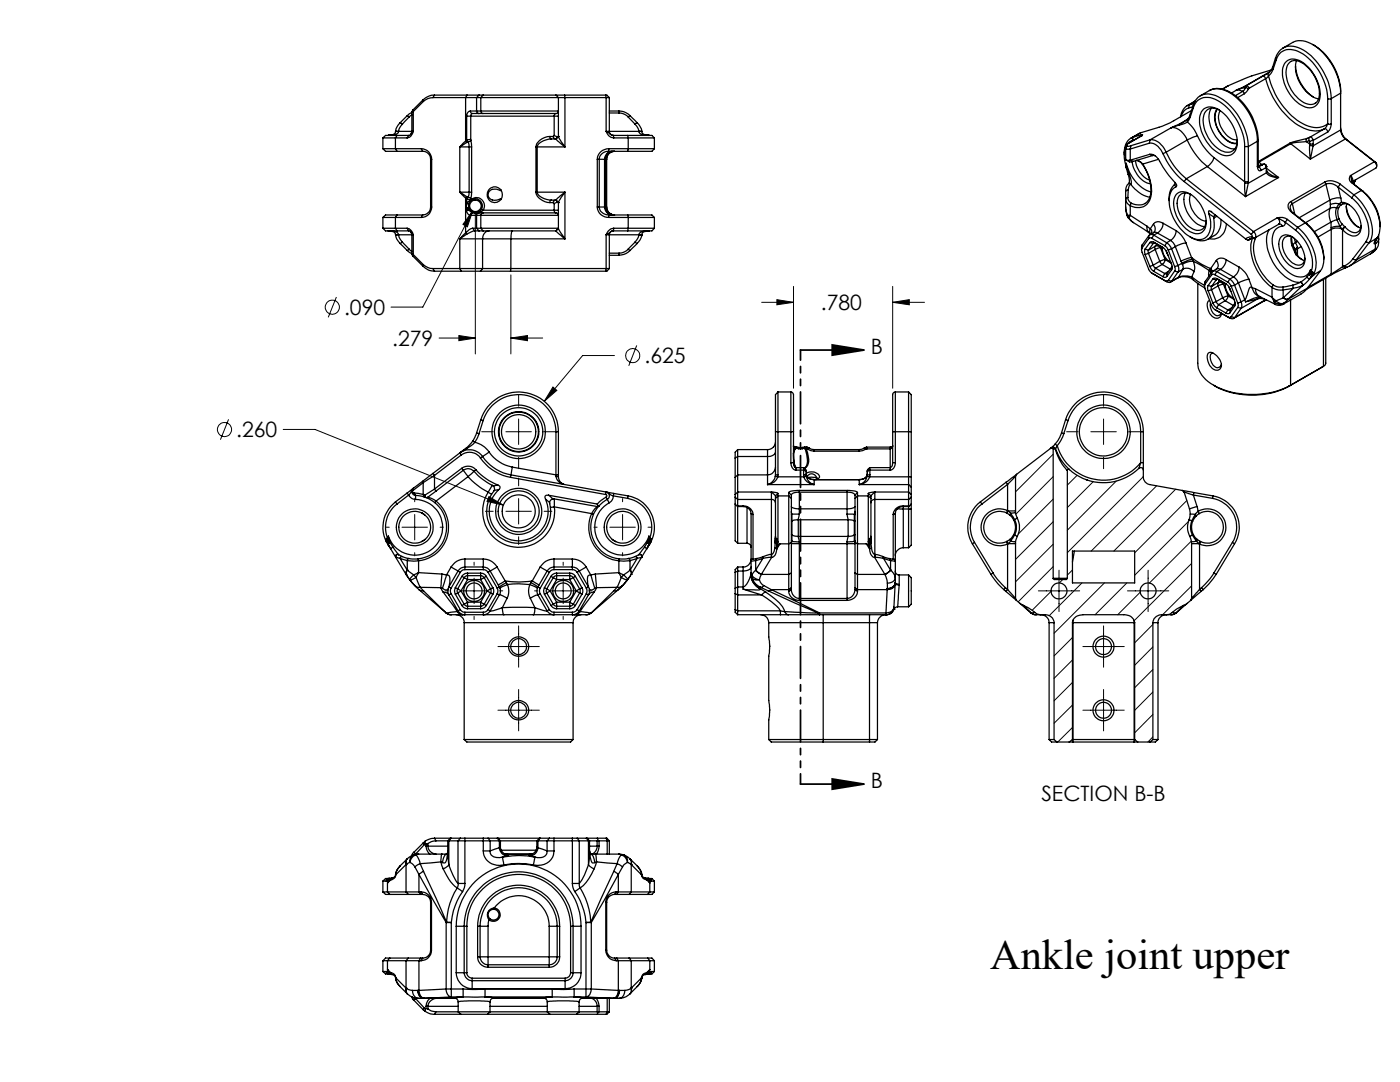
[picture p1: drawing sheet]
<svg xmlns="http://www.w3.org/2000/svg" width="279mm" height="216mm" viewBox="0 0 279 216" stroke-linecap="round" stroke-linejoin="round" font-family="sans-serif">
<defs><g id="words">
<text font-size="8.5" x="197.6" y="193.4">Ankle joint upper</text>
<g font-size="4.2">
<text x="68.7" y="62.8">.090</text>
<text x="163.8" y="61.9">.780</text>
<text x="78.3" y="69">.279</text>
<text x="173.8" y="70.6">B</text>
<text x="128.6" y="72.5">.625</text>
<text x="47.2" y="87.2">.260</text>
<text x="173.8" y="157.2">B</text>
<text x="207.8" y="159.9">SECTION B-B</text>
</g>
</g></defs>
<g fill="none" stroke="#000" stroke-width=".25">
<path d="M84.5 19.9v.3M84.5 19.9l-2.1 2M86.4 19.5a2.88 2.88 0 0 0-1.9 .7M86.4 19.5h6.5M86.7 19l-1.2 .2-1 .7M86.7 19h6.5M86.7 19l-.3 .5M92.9 19.5h2.2M92.9 19.5v8.7M93.2 19h2.4M93.2 19l-.3 .5M95.1 19.5h.9"/>
<path d="M95.1 19.5v2.7M95.6 19l-.5 .5M95.6 19h.8M96 19.5h15.4M96 19.5v2.7M96.4 19h14.5M96.4 19l-.4 .5M110.9 19h1.8M110.9 19l.5 .5M111.4 19.5h1.3M111.4 19.5v2.7M112.7 19h8.2"/>
<path d="M112.7 19v.5M112.7 19.5h8.3M112.7 19.5v9.8M120.9 19h.2l.5 .5M120.9 19l.1 .5M121 19.5h.6M121 19.5v6.7M121.6 19.5v6.7M241.4 18.1a4.5 4.5 0 0 1 4.8 .7 12.1 12.1 0 0 1 4.9 9.2M241.4 18.1a4.4 4.4 0 0 1 4.6 .7 12.5 12.5 0 0 1 4.9 9.4M241.4 18.1l-1.9 1M244 17.8l1.1-.7z"/>
<path d="M246.7 18h.5l.8 .2M246.7 18l-.9 .6M248 18.2l.4 .5M248 18.2l-1.4 .9M248.3 17.5l-1.6 .5M248.3 17.3l-1.6 .7M248.3 17.3v.2M248.4 18.7l-1.4 .8M248.5 17.5h.1M248.5 17.5h-.2M248.6 17.5l-.6 .7M248.6 17.5l.5 .3"/>
<path d="M248.6 17.1l-.3 .2M248.7 17.1l.6 .5M248.7 17.1l-.2 .4M248.7 17.1h-.1M249.1 17.8l-.7 .9M249.3 17.6l-.2 .2M252 15.2l.3 .1 .3 .4M252 15.2l-3.4 1.9M252.6 15.7a15.2 15.2 0 0 0 7.7 9.9 4.4 4.4 0 0 0 4 .1M252.6 15.7l-3.3 1.9M253.2 15.1a14.8 14.8 0 0 0 7.4 9.9 4.1 4.1 0 0 0 4.4-.3M253.2 15.1l-.6 .6"/>
<path d="M253.3 14.5l-1.3 .7M253.4 14.4l-5.1 2.9M253.7 14l-4.3 1.3-4.3 1.8M254 13.4l-.6 1a.48 .48 0 0 0-.2 .7M254 13.4l.1 .3M254.1 13.7l-.5 1-.4 .4M254.6 11.5l.1 .4M254.6 11.5l-.6 1.9M254.7 11.9a2.9 2.9 0 0 1 4.3-1.7 11.4 11.4 0 0 1 6 9.5M254.7 11.9l-.6 1.8M256.1 9.6l1.9-1.1a4.4 4.4 0 0 1 4.6 .7 12.5 12.5 0 0 1 4.9 9.4l-1.8 1.1M256.1 9.6h.1"/>
<path d="M256.1 9.6l-.8 .7-.7 1.2M256.1 9.6a4.3 4.3 0 0 1 4.6 .7 12.7 12.7 0 0 1 5 9.4M256.8 12.2a2.92 2.92 0 0 1 3.7 .7 7.9 7.9 0 0 1 2.9 6.8 2.2 2.2 0 0 1-3.7 1.3 7.9 7.9 0 0 1-3.7-7.5l.3-.7zM257.5 12.4a2.39 2.39 0 0 1 2.8 .4 7.1 7.1 0 0 1 2.8 7.1 1.7 1.7 0 0 1-2.4 .8 7 7 0 0 1-3.9-7.1l.2-.7zM258.6 13.2a8.4 8.4 0 0 0 3.5 6.2M258.8 12.1a6.8 6.8 0 0 0 3.7 7.5l.7 .1M261.9 8.9a11.5 11.5 0 0 1 5.6 9.3v7.7M265 19.7h.7M265 19.7v5M265.7 19.7v5M76.4 27.5h2.5M76.4 29.7h2.5"/>
<path d="M76.4 29.7l.5 .5h2.3M76.4 27.5v2.2M78.2 26.9l-.8 .1M78.2 26.9h.2M78.4 26.9l-.9 .1M78.9 26.2a.6 .6 0 0 1-.7 .7M78.9 27.5v2.2M78.9 29.7h5.2M78.9 27.5h2.3M78.9 29.7l.3 .5M79 26.2h.5M79 26.2h.6"/>
<path d="M79 26.2h.1M79.2 27h-2.3l-.5 .5M79.2 30.2h5.1M79.2 27h2.4M79.2 27l-.3 .5M79.5 26.2v.2a1.13 1.13 0 0 1-1.1 .5M79.6 26.2h2.6M79.6 26.2h-.1M79.8 24.5l-.6 .9-.2 .8M79.8 24.5l.5 .3M80.3 24.8l-.5 .6-.2 .8M81.3 23.1l-1.5 1.4"/>
<path d="M81.3 23.1l.3 .3M81.6 27l-.4 .5M81.6 23.4l-1.3 1.4M82.2 26.2l-.1 .4M82.2 22.4l-.9 .7M82.2 26.2h.3M82.2 22.9l-.6 .5M82.2 22.4v3.8M82.4 21.9l-.2 .5M82.4 21.9l.1 .4M82.5 26.2l-.5 .9-.8 .4M82.5 26.2l-.7 .8h-.2"/>
<path d="M82.5 22.3l-.3 .1M82.5 22.3v3.9M84.1 29.7a2.11 2.11 0 0 1 2 2.1M84.1 29.7l.2 .5M84.3 30.2a1.54 1.54 0 0 1 1.6 1.6M84.5 20.2l-2 2.1M85.9 31.8h.2M85.9 31.8v9.5M86.1 31.8v9.5M91.8 38.3l1.3 .9M91.8 38.3h1.8M91.8 29.3h1.8"/>
<path d="M91.8 38.3l1.1 1.2M91.8 29.3v9M92.9 39.5l.2 .2M92.9 28.2l.2 .2M92.9 28.2l-1.1 1.1M92.9 39.5v7M93.1 27.9l-.2 .3M93.1 23.2h.8M93.1 39.7l.1 .1M93.1 39.2l-.2 .3M93.1 28.4l-1.3 .9M93.1 23.2v4.7"/>
<path d="M93.1 39.7v.9M93.1 39.2l.2 .1M93.2 27.9h-.1M93.2 27.9l.1 .4M93.2 39.8l.7 .1M93.3 39.3l-.1 .5M93.3 39.3l.2 .1M93.3 28.3l-.2 .1M93.5 39.4l.5 .2M93.5 28.3l.1 1M93.5 28.3h-.2M93.6 38.3l-.1 1.1"/>
<path d="M93.6 38.3h.5M93.6 29.3h.5M93.6 29.3v9M93.9 22.2h1.2M93.9 22.2a.87 .87 0 0 0-.8 1M93.9 22.2l.1 .3 .3 .1M93.9 23.2h16.7M93.9 27.8l.1 .2M93.9 39.9a1.63 1.63 0 0 1 2.2-.1 1.63 1.63 0 0 1 .3 2.1M93.9 39.9v.2M93.9 27.8l-.7 .1M93.9 39.9l-.8 .7"/>
<path d="M93.9 23.2v4.6M93.9 39.9h.1M94 39.6l-.1 .3M94 28l.1 1.3M94 28l-.5 .3M94.1 38.3l-.1 1.3M94.1 29.3v9M94.3 22.6h1.3M94.3 22.6l-.3 .3-.1 .3M95.1 22.2l.1 .2 .4 .2M95.1 22.2h.9M95.6 22.6h.8"/>
<path d="M96 22.2h15.4M96 22.2v.2l.4 .2M96.4 22.6h14.5M100 38a1.53 1.53 0 0 0-2.3-.3 1.53 1.53 0 0 0 0 2.3 1.53 1.53 0 0 0 2.3-.2M100 38h-.1a2.99 2.99 0 0 0-2-.1 1.17 1.17 0 0 0-.3 1.6 1.17 1.17 0 0 0 1.5 .4l.8-.2 .1 .1M100 38v-.1a1.75 1.75 0 0 1 0 1.9M107 38.3a2.81 2.81 0 0 0 2.7 2.1M107 29.3h.2M107 38.3h.2M107 29.3v9M107.2 38.3a2.47 2.47 0 0 0 2.4 1.6h.4M107.2 29.3h5.5"/>
<path d="M107.2 38.3h5.5M107.2 29.3v9M109.7 27.2h.7M109.7 27.2a2.73 2.73 0 0 0-2.7 2.1M109.7 27.2l.2 .5h.1M110 27.7h.8M110 39.9h.8M110 39.9l-.1 .1-.2 .4M110 27.7a2.81 2.81 0 0 0-2.8 1.6M110.4 27.2l.4 .5M110.6 27l-.2 .2M110.6 23.2h.8"/>
<path d="M110.6 27l.5 .3 .3-.1M110.6 23.2v3.8M110.8 27.7h.1M110.8 39.9h.1M110.8 39.9l-.4 .5M110.9 22.6l-.2 .2-.1 .4M110.9 39.9l.5 .5M110.9 27.8l1.8 1.5M111.4 22.2l-.2 .4h-.3M111.4 22.2v1M111.4 27.2h.1M111.4 27.2l-.5 .5"/>
<path d="M111.4 27.3l1.3 2M111.4 23.2v4.1M111.4 27.3l-.5 .5M112.7 38.3l-1.8 1.6M112.7 38.3l-1.3 2.1M112.7 38.3v9.4M119.2 31.8h1.4M119.2 31.8v9.5M120.6 31.8h.2M120.6 31.8v9.5M120.8 31.6l.2 .2M120.8 31.8v9.5"/>
<path d="M121 26.2l.2 .5a1.46 1.46 0 0 0 1.3 .8M121 26.2l1.4 .8M121 26.2h.6M121 31.8h.1M121.1 31.8v9.5M121.5 30.2a1.76 1.76 0 0 0-1.9 1.6v9.5a1.83 1.83 0 0 0 1.9 1.6M121.5 30.2h3.8M121.5 29.7a2.24 2.24 0 0 0-2.3 2.1M121.5 29.7h3.9M121.5 29.7v.5M121.6 26.2a.85 .85 0 0 0 .8 .8M121.6 22.2h1.9"/>
<path d="M121.6 26.2h5.9M121.6 22.5h1.9M121.8 30.3h.3M122.1 30.3a1.55 1.55 0 0 0-1.1 1.5M122.1 30.2v.1M122.2 30.2a1.57 1.57 0 0 0-1.6 1.6M122.4 30.2a1.57 1.57 0 0 0-1.6 1.6M122.4 27l.1 .5M122.4 27h2.9M122.5 27.5h2.9M122.6 30.2h.1M122.6 30.2l-.5 .1"/>
<path d="M122.6 30.2a1.57 1.57 0 0 0-1.5 1.6M123.5 22.2v.3M123.5 22.2a2.95 2.95 0 0 1 2.2 .9M123.5 22.5l.9 .2 1 .7M125.3 27h4.8l.5 .5M125.3 27l.1 .5M125.4 29.7h5.2M125.4 27.5h5.2M125.4 23.4l1.4 1.4M125.4 27.5v2.2M125.4 29.7l-.1 .5M125.7 23.1l1.5 1.4-.4 .3"/>
<path d="M125.7 23.1l-.3 .3M126.8 24.8a2.07 2.07 0 0 1 .7 1.4M127.1 24.5l.9 1.2 .1 .5M127.5 26.2l.2 .5 .9 .2M127.5 26.2h.6M127.5 26.2h.1M128.1 26.2a.66 .66 0 0 0 .7 .7M128.1 26.2h.1M128.6 26.9l.9 .1M128.6 26.9h.2M128.8 26.9l.8 .1M130.6 29.7l-.5 .5h-4.8"/>
<path d="M130.6 27.5v2.2M224.6 29.3a5.8 5.8 0 0 0 .1 3.7M224.6 39.7a1.58 1.58 0 0 0 1 1.4M224.6 39.7a6.2 6.2 0 0 0 .4 3.2M224.6 38.2v1.5M224.6 29.2l.1 2.7M224.7 33l.2 .8M224.8 32.6l.6 2.2M224.8 32.6l-.1 .4M224.8 32.6l.1 1.2M224.8 32.6a7.9 7.9 0 0 0 4.9 5.7M224.9 28.8l-.3 .4"/>
<path d="M224.9 33.8l-.2-.9 .4 1.9M224.9 29.1l-.3 .5 .1 .1h.9M224.9 28.8v.3M225.1 39.4a1.21 1.21 0 0 0 .7 1.2M225.1 39.4l-.3 .1-.2 .2M225.1 34.8l.1 .2a1.84 1.84 0 0 1 .1 1.6M225.1 38v1.4M225.1 38l-.5 .2M225.2 36.6h.1M225.3 36.6a1.71 1.71 0 0 0-.7 1.6M225.3 36.6l.3 .2M225.3 36.6l.3 .1"/>
<path d="M225.4 34.8l.4 1.4-.2 .5M225.4 34.8h-.3M225.6 32l-.9-.1 .7 .4 .8-.1M225.6 29.7v2.3M225.6 32l.6 .2M225.6 36.8l-.2 .2-.3 1M225.6 36.8a6.6 6.6 0 0 0 3.9 2.6M225.6 36.7v.1M225.7 29.1h-.8M225.7 29.1l-.1 .6M225.9 32.2a5 5 0 0 0 3.7 4.5M226 28l-1 .7"/>
<path d="M226.1 27.4a3.2 3.2 0 0 0-1.7 3.5M226.1 27.4l-.1 .6M226.4 27.9l-.4 .1M226.6 32.1a4.6 4.6 0 0 0 2.8 3.8M227.6 26.5l-1.9 1.1M227.6 26.5l-1.5 .9M227.7 27.2h.1M227.7 27.2l-2.8 1.6M227.8 26.9h.2l-.3 .3M227.8 26.9l-1.7 .5M227.8 26.9l-.1 .3M227.9 27.1l-.2 .1"/>
<path d="M228 32.8a8.1 8.1 0 0 1 1.4 6.7l-.9 1.1M228.1 32.7l-.4-.4-.9-.3 .6 .2 .6 .6M228.1 32.7a8.7 8.7 0 0 1 1.5 7 2.64 2.64 0 0 1-4 1.4M228.1 32.7l-.1 .1M229.4 28.6a2.89 2.89 0 0 1 2.7 2.1M229.4 28.6l-3.8 1.1M229.4 30.8a2.03 2.03 0 0 1 2 1.4 24.9 24.9 0 0 0 3.4 4.7v.2l-.1 .2M229.4 30.8l-3.8 1.2M229.4 30.8l.6 .2M229.5 27.9a3.3 3.3 0 0 1 3.2 2.5M229.5 27.9l-.1 .7M229.5 27.9l-3.8 1.2"/>
<path d="M230 31l.5 .1M230 31l-3.8 1.2M231.2 31.8l-3.1 .9M232.1 30.7a14.6 14.6 0 0 0 4.2 5.5M232.7 30.4a14.1 14.1 0 0 0 4 5.3M232.7 30.4l-.6 .3M233.7 25.5a3.2 3.2 0 0 1 3.2 2.4M233.7 25.5l-4.2 2.4M234.4 36.8l.3 .5M234.4 36.8a3.5 3.5 0 0 0-1.1 3.2M234.5 36.4l-.1 .4M234.7 37.3a3.5 3.5 0 0 0-1.3 4 8.7 8.7 0 0 0 5.2 6.4 2.35 2.35 0 0 0 3-2.4v-1l-.3-1.6"/>
<path d="M234.8 38.8a2.23 2.23 0 0 1 3.1 .1 6.9 6.9 0 0 1 2.7 6.3 1.8 1.8 0 0 1-2.7 1.2 6.7 6.7 0 0 1-3.6-6.7zM235.3 25l-1.6 .5M235.4 24.8l-1.7 .7M235.4 24.8l-.1 .2M236.3 36.2l13.4 10.6M236.5 38.5a5.6 5.6 0 0 0 2.2 6l1.1 .6 .6 .1M236.7 35.7l13.5 10.5M236.7 35.7l-.4 .5M236.8 23.9l-1.4 .9M236.9 27.9a14.1 14.1 0 0 0 4 5.3M236.9 27.9l-4.2 2.5M237 24.3a7 7 0 0 1 2 2.8"/>
<path d="M237 24.3l-1.7 .7M237 23.7l-1.6 1.1M237 23.7v.6M237.2 21.6a2.27 2.27 0 0 0-1.5 1.6M237.3 20.9a2.72 2.72 0 0 0-1.7 2.4M237.3 20.9l-.1 .7M237.6 23.3l-.6 1M237.6 22.8l-.6 .9M237.6 22.8v.5M237.6 38.8a4.5 4.5 0 0 0 3.1 5.4M237.7 38.8a1.75 1.75 0 0 0-2-.1 1.75 1.75 0 0 0-.8 1.9 6 6 0 0 0 3.9 5.4 1.72 1.72 0 0 0 1.9-1.9M237.8 22l-4.6 2.7-1.2 .5-4.4 1.3"/>
<path d="M238.1 21.3l-.9 .3M238.2 21.5a2.9 2.9 0 0 1 4.3-1.7 11.2 11.2 0 0 1 5.9 9.4M238.2 21a3.1 3.1 0 0 1 4.4-1.9 12 12 0 0 1 6.5 10.1M238.2 21v.5M238.2 21.5l-.6 1.8M238.2 21l-.6 1.8M238.3 20.6l-1 .3M238.4 20.3l-1.1 .6M238.5 20.2l-1.6 .9M239 27.1a11.9 11.9 0 0 0 3.3 4.3M239 27.1l-2.1 .8M240.2 21.8a2.99 2.99 0 0 1 3.8 .6 7.9 7.9 0 0 1 2.8 6.9 2.2 2.2 0 0 1-3.6 1.3 8 8 0 0 1-3.7-7.5l.2-.8z"/>
<path d="M240.9 33.2l-4.2 2.5M240.9 33.2l7.7 6M241.8 21.6a5.2 5.2 0 0 0 .6 5.2 5.1 5.1 0 0 0 4 2.9h.1M242.3 31.4a3.1 3.1 0 0 1-1.4 1.8M242.3 31.4l6.1 4.9h.7M242.9 21.8a4.1 4.1 0 0 0 .4 4.5 4 4 0 0 0 3.6 2.3M243 21.8a3.6 3.6 0 0 0 0 3.9 4.2 4.2 0 0 0 3.9 2.8M243.3 21.9a2.01 2.01 0 0 0-2.1-.1 2.01 2.01 0 0 0-1.1 1.8 7 7 0 0 0 4.4 6.7 1.96 1.96 0 0 0 2.4-2.1M243.6 22.1a3.9 3.9 0 0 0 .8 4.4 2.99 2.99 0 0 0 2.5 1.4M248.4 36.5l.2 2.7M248.4 29.2h.7M248.4 29.2v7.3"/>
<path d="M248.4 36.5l.7 .1M249.1 36.6l-.5 2.6M249.1 29.2v7.1M249.1 36.3v.3M250.9 33.2l.2 .7 .2 .2 .4-.1M250.9 28.2l-1.8 1M250.9 28.2v5M251.1 33l.1 .4M251.1 32.9l.5 .1M251.1 28l-.2 .2M251.1 28v5l-.2 .2M251.1 32.3h.1"/>
<path d="M251.2 32.3l.7 .6M251.2 32.3l-.1 .2M251.5 33l-.4 .1M251.5 33h.1M251.9 32.8l-.3 .2M252 32.8l-.5 .2M252 32.8l.6 .1 .1 .4M252 32.8a.49 .49 0 0 1 .5 0 .49 .49 0 0 1 .2 .5M252 32.8l-.9 .5 .4 .2 .2 .5M252 32.8h.1M252.4 32.8l.3 .2v.3M252.7 33.3v.1"/>
<path d="M252.7 33.3h.1M252.7 33.4l-1 .6M252.7 33.4l.1 1.1M252.7 33.5l2.5 1.9M252.8 34.5a2.72 2.72 0 0 0 2.4 .9M252.8 34.5v-.5a3.2 3.2 0 0 0 2.4 1.4M252.8 34.5l-3.7 2.1M255.2 35.4l-6.6 3.8M257.4 28.6l.2 .1M257.4 28.6l-6.3 3.6M257.6 28.7l-6.4 3.6M257.6 28.7l3.9 3.1"/>
<path d="M260.7 28.3l-1.9 .1-1.2 .3M260.7 28.3l.7 .5h.7M260.9 27.6l-3.5 1M260.9 27.6l-.2 .3v.4M261.3 28l.1 .3M261.3 28l-.6 .3M261.3 27.4l-.4 .2M261.3 27.4l-.1 .3 .1 .3M261.4 29l.1 2.8M261.4 28.3v.7M261.4 29l.6 .1M261.6 27.3l-.3 .1"/>
<path d="M261.6 27.3l.4 .6M262 29.1l-.5 2.7M262 27.9l-.6 .4M262 27.9l.1 .1M262.1 28.8l-.1 .3M262.1 28v.8M262.5 20.6h.1M264.3 25.7a.65 .65 0 0 1 .7 .7M264.3 25.7l-2.7 1.6M264.4 36.3a2.95 2.95 0 0 1 3.1 .5M264.4 36.3l-6.8 3.9M264.4 36.3l.2 .5"/>
<path d="M264.6 36.8a2.26 2.26 0 0 1 2.5 .5M264.6 36.8l-6.7 3.8M264.6 36.8l.8 3.1M265 24.7l.2 .1 .5-.1M265 24.7l-.7 1M265 26.4l-2.9 1.6M265.4 39.9l.1 1M265.4 39.9l-6.1 3.6M265.7 24.7l-.3 1.1-.4 .6M267.1 37.3l.5 2.2M267.1 37.3l2.7 2.2M267.5 36.8l2.7 2.1"/>
<path d="M267.5 36.8l-.4 .5M267.5 25.9a2.73 2.73 0 0 0 1 1.8M267.5 25.5a3.2 3.2 0 0 0 1.3 2.4M267.5 25.9l-5.5 3.2M267.6 39.5l.1 .9M267.6 39.5a3.7 3.7 0 0 0-2.2 .4M268.5 27.7l-7 4.1M268.5 27.7l5.8 4.6M268.5 27.7l.3 .2M268.8 27.9l5.8 4.5M269.5 35l-.2 .3a.83 .83 0 0 0 .4 1.1M269.5 35l.5 1.6"/>
<path d="M269.7 36.4l2 1.6M269.7 36.4l.3 .2M269.8 39.5a8.8 8.8 0 0 1 3.3 7.6l-.5 1.2M270 36.6l2 1.6M270.2 38.9a9.8 9.8 0 0 1 3.7 7.9l-.3 .9-.4 .7M270.2 38.9l-.4 .6M270.3 36.2l-.2 .5M270.4 36.1l-.2 .7M270.4 36.1l-.1 .1M270.5 35.9l-.2 .3M270.5 35.9l-.1 .2M271.7 38a9.3 9.3 0 0 1 3.6 8.5l-.4 .8"/>
<path d="M271.7 38l-1.5 .9M271.7 38l.3 .2M272 38.2a9 9 0 0 1 3.4 7M274.3 32.3a.85 .85 0 0 1 .3 1.2l-4.8 2.8a.85 .85 0 0 0-.3-1.3M274.3 32.3l-4.8 2.7M274.3 32.3l.3 .1M274.6 32.4l.1 .8M76.4 43.4h2.5M76.4 45.5h2.5M76.4 45.5l.5 .6h2.3M76.4 43.4v2.1M77.4 46.1h.1"/>
<path d="M77.5 46.1l.7 .1M77.5 46.1h.9M78.2 46.2a.71 .71 0 0 1 .7 .6M78.4 46.1l.9 .3 .2 .4M78.4 46.1l-.2 .1M78.9 43.4v2.1M78.9 45.5h2.3M78.9 43.4h5.2M78.9 45.5l.3 .6M79 46.9l.2 .8 .6 .9M79 46.8v.1M79.2 42.9h-2.3l-.5 .5"/>
<path d="M79.2 46.1h2.4M79.2 42.9h5.1M79.2 42.9l-.3 .5M79.5 46.8h-.5M79.5 46.8h.1M79.6 46.8l.2 .8 .5 .7M79.6 46.8h2.6M79.6 46.8l-.6 .1M79.8 48.6l1.5 1.4M80.3 48.3l1.3 1.4M80.3 48.3l-.5 .3M81.2 45.5a1.67 1.67 0 0 1 1.3 1.3"/>
<path d="M81.2 45.5l.4 .6M81.3 50l.9 .6M81.6 46.1h.2l.7 .7M81.6 49.7l-.3 .3M81.6 49.7l.6 .5M82.1 46.4l.1 .4M82.2 50.7l.3 .1M82.2 50.7l.2 .5M82.2 46.8h.3M82.2 46.8v3.9M82.4 51.2l2.1 2M82.5 46.8v4"/>
<path d="M82.5 50.8l2 2M82.5 50.8l-.1 .4M84.3 42.9l-.2 .5M84.5 53.2l1 .7 1.2 .2M84.5 52.8a2.88 2.88 0 0 0 1.9 .8M84.5 52.8v.4M85.9 41.3a1.63 1.63 0 0 1-1.6 1.6M85.9 41.3h.2M86.1 41.3a2.05 2.05 0 0 1-2 2.1M86.4 53.6h5.4M86.4 53.6l.3 .5M86.7 54.1h5.4"/>
<path d="M91.8 47.7h4.5M91.8 53.6h4.5M91.8 47.7v5.9M91.8 53.6l.3 .5M92.1 54.1h3.8M92.9 46.5l.2 .2M92.9 46.5l-1.1 1.2M93.1 41.9l.1 .5a.71 .71 0 0 0 .7 .6M93.1 40.6v.9M93.1 46.7l-1.3 1M93.1 41.9h.4M93.1 40.6l.4 .1"/>
<path d="M93.1 41.5l.4 .4M93.1 41.5v.4M93.5 41.9l.5 .3M93.5 41.5h-.4M93.5 41.5l.2 .3M93.5 40.7v.8M93.7 41.8l-.2 .1M93.7 41.8l.2 .3M93.9 43h1.2M93.9 40.1a1.4 1.4 0 0 1 1.8-.1 1.4 1.4 0 0 1 .4 1.8M93.9 40.1l-.4 .6M93.9 42.1l.1 .1"/>
<path d="M93.9 42.1l1 .4M94 42.2l.3 .3M94 42.2l.9 .3M94.3 42.5l-.3 .1-.1 .4M94.3 42.5h1.3M94.3 45.5h.8M94.3 45.5l-.7 .3-.7 .7M94.3 45.5l.5 .6M94.8 46.1h.8M94.8 46.1l-1.7 .6M95.1 43v2.5M95.1 43h.9"/>
<path d="M95.1 45.5h.9M95.1 45.5l.5 .6M95.6 42.5l-.4 .2-.1 .3M95.6 42.5h.8M95.6 46.1h.8M95.9 54.1h6M96 43h15.4M96 45.5h15.4M96 43v2.5M96 45.5l.4 .6M96.1 41.8l.3 .1M96.1 41.8l-.5 .5-.7 .2"/>
<path d="M96.3 47.7h5.7M96.3 53.6h5.7M96.3 47.7v5.9M96.3 53.6l-.4 .5M96.4 42.5h14.5M96.4 42.5l-.4 .2v.3M96.4 46.1h14.5M96.4 41.9h14.2M96.4 41.9l-.5 .4-1 .2M97.6 46.1a1.47 1.47 0 0 0-1.3 1.6M101.9 54.1h19M102 53.6h19"/>
<path d="M102 47.7v5.9M102 53.6l-.1 .5M102 47.7h10.7M102.2 46.1l-.2 1.6M109.7 40.4h.7M110.4 40.4l.2 .2M110.6 41.9l.1 .4 .2 .2M110.6 41.9h.8M110.6 40.6v1.3M110.9 42.5h.3l.2 .5M110.9 46.1l1.8 1.6M110.9 46.1l.5-.5 1.3 2.1"/>
<path d="M111.4 41.9v1.1M111.4 40.4h-.4l-.4 .2M111.4 40.4h.1M111.4 40.4v1.5M111.4 43v2.5M111.4 45.5l-.5 .6M119.2 41.3a2.18 2.18 0 0 0 2.3 2.1M119.2 41.3h1.4M120.6 41.3a1.63 1.63 0 0 0 1.6 1.6M120.6 41.3h.2M120.8 41.3a1.57 1.57 0 0 0 1.6 1.6M121 53.6h.6"/>
<path d="M121 46.8h.6M121 46.8v6.8M121 53.6l-.1 .5M121 41.3a1.64 1.64 0 0 0 1.1 1.5M121 41.3h.1M121 41.3l-.1 .2M121.1 41.3a1.57 1.57 0 0 0 1.5 1.6M121.5 42.9h3.8M121.5 42.9v.5M121.5 43.4h3.9M121.6 53.6l-.5 .5h-.2M121.6 50.9h1.9"/>
<path d="M121.6 46.8h5.9M121.6 50.5h1.9M121.6 46.8v6.8M121.8 42.8h.3M122.1 42.8l.5 .1M122.1 42.8v.1M122.1 46.1l-.4 .3-.1 .4M122.4 46.1h-.3l-1.1 .7M122.4 46.1h2.9M122.5 45.5l-.5 .1-.5 .4-.5 .8M122.5 45.5h2.9M122.5 45.5l-.1 .6"/>
<path d="M122.6 42.9h.1M123.5 50.5v.4M125.3 42.9h4.8l.5 .5M125.3 42.9l.1 .5M125.4 43.4h5.2M125.4 45.5h5.2M125.4 49.7l-1 .7-.9 .1M125.4 49.7l.3 .3M125.4 43.4v2.1M125.4 45.5l-.1 .6M125.7 50a2.97 2.97 0 0 1-2.2 .9M126.8 48.3l-1.4 1.4"/>
<path d="M126.8 48.3l.4 .3-1.5 1.4M127.5 46.8a2.21 2.21 0 0 1-.7 1.5M127.5 46.8h.6M127.5 46.8l.6 .1M127.5 46.8h.1M128.1 46.9l-.3 .9-.6 .7M128.1 46.8v.1M128.6 46.1a1.02 1.02 0 0 0-1.1 .7M128.6 46.1l.2 .1M128.8 46.2a.71 .71 0 0 0-.7 .6M129.5 46.1l-.7 .1M129.5 46.1h.1"/>
<path d="M129.5 46.1h-.9M130.6 45.5l-.5 .6h-4.8M130.6 43.4v2.1M224.6 41.3l.3 1.6M224.9 42.9l.2 .5M225 42.9l.6 .1M225 42.9l.3 .6M225 42.9h-.1M225.1 43.4l1.1 1M225.1 43.4l.2 .1M225.3 43.5l.9 .9M225.6 43l-.3 .5"/>
<path d="M225.6 41.1v1.9M225.6 43l3.3 2.1M225.8 40.6l-.2 .5M225.8 40.6l1.4 .3h.7l.6-.3M226.2 44.4l3.1 2.1M227.9 49.5l-.1 .2 .1 .6 1.4 3.5 .6 .7M228 48.9l-.2 .9M228 48.9l-.1 .6M228.5 40.6h.1M228.5 49.7l-.1 .4 .1 .7M228.5 50.8l1 2.4M228.5 49.7l.7 .2"/>
<path d="M228.9 45.1l.1 .9 .4 .5M228.9 45.1l.7 .5M229.2 49.9v.7M229.2 50.6l-.7 .2M229.2 50.6l1 2.3M229.2 47.6l-1.3 1.9M229.3 47l-.1 .6M229.3 47l-1.3 1.9M229.4 46.5l.2 .2M229.5 53.2l.2 .4 .6 .6M229.5 48.4l-1 1.3M229.5 48.4l.7 .2"/>
<path d="M229.6 45.6a.71 .71 0 0 1 .2 1.1M229.6 45.6l-.2 .8 .2 .3M229.6 46.7h.1M229.9 47.6l-.4-.2-.3 .2M229.9 54.5l2.9 1.7M229.9 47.6l2.6 1.4M229.9 54.5l2.6 1.5M230.2 52.9l.4 .6M230.2 48.6l-1 1.3M230.2 52.9l-.7 .3M230.2 44.7a1.14 1.14 0 0 1 0 1.7M230.2 44.7l-.6 .9"/>
<path d="M230.2 46.4h.5l.3 .1M230.2 46.4l-.8 .4M230.3 48.3l1.8 1.1 .7 .7 1.1 3-.1 .7M230.3 48.3a.58 .58 0 0 0-.8 .1M230.3 46.9a.71 .71 0 0 0-1 .1M230.3 54.2l1.8 1M230.3 46.9l-.4 .7M230.3 46.9l2.5 1.5M230.3 48.3l.3 .2M230.3 48.5l-.1 .1M230.5 49.1a.83 .83 0 0 1 1.1 .3M230.5 49.1v.7"/>
<path d="M230.5 49.1l-1.3 .8M230.5 49.8l-1.3 .8M230.5 49.8l1 2.3M230.6 48.5l-.4 .1M230.6 53.5l1.8 1.1M230.6 48.5l1.5 .9M230.6 53.5l-.3 .7M230.9 48.7l-.4 .4M231 46.5l2.6 1.5M231 46.5l-.7 .4M231.5 52.1l.5 .7M231.5 52.1l-1.3 .8"/>
<path d="M231.6 49.4l-1.1 .4M231.6 49.4l.9 2.4M231.7 49.2l-.1 .2M232 52.8l-1.4 .7M232 52.8l1.5 .9M232 49.3a2.97 2.97 0 0 0 1.6 3M232.1 44.6a1.33 1.33 0 0 0-1.9 .1M232.1 44.6a2.42 2.42 0 0 1-1.1 1.9M232.1 44.6l2.6 1.4M232.4 54.6l-.3 .6M232.5 49l.7 .9M232.5 56l.3 .2"/>
<path d="M232.5 51.8l-.2 .6-.3 .4M232.5 51.8l-1 .3M232.5 51.8l1.2 .7M232.7 50l.4 .9M232.8 48.4l.6 .5 .4 .7M232.8 48.4l-.3 .6M232.9 55.1a.55 .55 0 0 1-.8 .1M232.9 54.5l-.2 .2-.3-.1M232.9 54.5v.6M233.2 56l-.3 .1-.4-.1M233.2 49.9l1.2 3.3M233.2 56l.6 .1"/>
<path d="M233.2 54.2l-.8 .4M233.6 48l.6 .5 .4 .7M233.6 48l-.8 .4M233.8 56.1a.67 .67 0 0 1-1 .1M233.8 49.6l-.6 .3M233.8 49.6l1.3 3.4M233.8 53.8l-.9 1.3M233.9 53.2l-.1 .6M233.9 53.2l-1 1.3M233.9 53.1v.1M234.4 53.2l.1 .3-.1 .6M234.4 54.1l-1.2 1.9"/>
<path d="M234.4 54.1l.7 .2M234.6 49.2l1.1 2.9M234.6 49.2l-.8 .4M234.7 46a5.2 5.2 0 0 1 2 2.5M234.7 46a2.53 2.53 0 0 1-1.1 2M235.1 55.5a3.1 3.1 0 0 1 3 .3M235.1 55.5l-1.5 .8M235.1 53a1.28 1.28 0 0 1 0 1.3M235.1 53l-.7 .2M235.1 54.3l-1.3 1.8M235.2 55.3l-.1 .2M235.2 55.3l-1.4 .8"/>
<path d="M235.7 52.1l.2 .4M235.9 52.5l-.8 .5M235.9 52.5l.1 .3M236 52.8l.1 .6v.3M236.1 53.7a1.68 1.68 0 0 1 2.2 .5M236.1 53.7l-.9 1.6M236.1 53.7l-1 .6M236.7 48.5l-.8 .1-1.3 .6M236.7 48.5l1.1 2.9M237.8 51.4l2 1.3 1.8 .9M237.8 51.4l-.7 .1-1.4 .6M237.8 51.4l.2 .4"/>
<path d="M237.8 55.2a3.8 3.8 0 0 0-2.6 .1M237.8 55.2l2.6 1.7M237.8 55.2l.3 .6M238 51.8l-.8 .1-1.3 .6M238 51.8l.2 .3M238.1 55.8l2.4 1.7M238.2 52.1l3.1 1.9M238.2 52.1l.1 .5a2.02 2.02 0 0 1 0 1.6M238.2 52.1a3.4 3.4 0 0 0-2.2 .7M238.3 54.2l-.5 1M239 56.6v15.9a5.3 5.3 0 0 0 3.2 4.4 17 17 0 0 0 15.4 0M240.5 56.7l-.1 .4 .1 .5 1.3 3.3 .7 .9"/>
<path d="M240.6 56.1l-.2 1M240.6 56.1l-.1 .6M241.1 57l-.1 .4 .1 .6M241.1 58l.9 2.4M241.1 57l.7 .2M241.3 42.7l-.1-.6h.1l7.3 5.6M241.3 42.7l.9 .6M241.3 54l.4 .5M241.3 54l-.1 1.1M241.4 60h-.1a2.3 2.3 0 0 0 .4 2.9 1.11 1.11 0 0 0 1 .6 1.11 1.11 0 0 0 1-.7l.1-.3M241.5 53.8l.3 .6M241.5 53.8l-.2 .2"/>
<path d="M241.6 42.2h.1M241.6 53.6l.3 .6M241.6 53.6l-.1 .2M241.8 57.2v.6M241.8 54.9l-1.3 1.8M241.8 57.8l-.7 .2M241.8 57.8l.9 2.4M241.8 54.3v.6M241.8 54.3l-1.2 1.8M242 55.7l-.9 1.3M242 55.7l.7 .1M242.2 43.3v.2"/>
<path d="M242.2 43.5a3.9 3.9 0 0 1-1.1 4.2 3.3 3.3 0 0 1-3.6-.5M242.5 54.8l-.5-.1-.2 .2M242.5 54.8l2.5 1.5M242.5 42.9l-.3 .4M242.7 55.8l-.9 1.4M242.7 52a1.11 1.11 0 0 1 .1 1.7M242.7 52l-1.1 1.6M242.8 53.7l.3-.1 .5 .2M242.8 53.7l-.8 .4M242.8 55.6a.58 .58 0 0 0-.8 .1M242.8 54.2a.71 .71 0 0 0-1 .1M242.8 55.6l1.9 1.1"/>
<path d="M242.8 54.2l-.3 .6M242.8 54.2l2.6 1.5M242.8 55.6l.4 .2M242.9 43.1l-.7 .4M242.9 55.7l-.2 .1M243.1 56.4a.81 .81 0 0 1 1.1 .3M243.1 56.4v.6M243.1 56.4l-1.3 .8M243.1 57l-1.3 .8M243.1 57l.9 2.4M243.2 55.8h-.5M243.2 55.8l1.5 .9"/>
<path d="M243.4 56l-.3 .4M243.6 53.8l2.6 1.4M243.6 53.8l-.8 .4M243.7 43.8a3.4 3.4 0 0 1-1.3 3.2l-1.4 .8M244 59.4l.5 .6M244 59.4l-1.3 .8M244.2 56.7l-1.1 .3M244.2 56.7l.9 2.4M244.3 56.4l-.1 .3M244.5 56.6a3.2 3.2 0 0 0 1.7 2.9M244.7 51.8a1.38 1.38 0 0 0-2 .2M244.7 56.7l.3 .2 .5 .7 1 2.6v.5l-.1 .4"/>
<path d="M244.7 51.8a2.51 2.51 0 0 1-1.1 2M244.7 51.8l2.6 1.5M244.8 44.7a2.88 2.88 0 0 1-3.5 2.9M245 56.3l.7 .8M245.1 59.1l-.3 .6-.3 .3M245.1 59.1l-1.1 .3M245.1 59.1l1.2 .6M245.3 57.3l.4 .8M245.4 55.7l.5 .3 .5 .9M245.4 55.7l-.4 .6M245.7 57.1l1.3 3.4M246.2 55.2l.5 .5 .5 .7"/>
<path d="M246.2 55.2l-.8 .5M246.4 56.9l-.7 .2M246.4 56.9l1.3 3.4M247.2 56.4l1.2 3.4M247.2 56.4l-.8 .5M247.3 53.3a4.8 4.8 0 0 1 1.9 2.4M247.3 53.3a2.42 2.42 0 0 1-1.1 1.9M248.4 59.8l-.7 .5M248.4 59.8l.2 .4M248.6 47.7l.6 .2M249.2 55.7l-2 .7M249.2 55.7l.7 1.7"/>
<path d="M249.5 47.7l-.3 .2M249.7 46.8l.2 .3-.1 .1M249.8 47.2l-1.2 .5M249.8 47.2l.5 .3M249.9 57.4a.44 .44 0 0 0-.5 0 .44 .44 0 0 0-.2 .5l-.6 1.6-.2 .3M249.9 57.4a2.25 2.25 0 0 0 1.6 1.8M249.9 57.4l.6 .2M250 47.6a8.1 8.1 0 0 0 1.3 7l1.2 1.6 1.4 1.2M250.1 47.5l.4 .1M250.2 46.2a.77 .77 0 0 1 .1 1.3M250.2 46.2l-.5 .6M250.3 47.5l-.7 .2-.4 .2"/>
<path d="M250.5 47.6a7.5 7.5 0 0 0 1.1 6.6l1.2 1.5 1.3 1.2M250.5 57.6l.3 1 .6 .6M250.5 57.6l3.4 1.7M250.6 47.3l-.1 .3M251.1 59.6l-2.5 .6M251.1 59.6l1.1 .1 .2 .2M251.1 59.6l-3.4 1.9M251.4 59.2h.1M251.4 59.2l3.1 1.5M251.4 59.2l-1.2 .3-1.6 .7M251.6 59.3l-.5 .3M252.4 59.9l-.2 .2"/>
<path d="M252.4 59.9l-6 3.5M252.7 59.8l-.3 .1M252.8 59.9l-.6 .2M253.3 45.8a6.3 6.3 0 0 0 .5 6 8.2 8.2 0 0 0 4.9 4.5h.8M253.9 57.4l1.2 .5h1M253.9 59.3l.7 .7M253.9 59.3l.4 .9M253.9 57.4v1.9M254.1 56.9l.7 .3 1.2 .1M254.1 56.9l-.2 .5M254.9 43.5l1.1-.1 .9 .4M254.9 43.5l1.6 .8"/>
<path d="M254.9 43.5a.9 .9 0 0 1 .3 1.2M254.9 43.5l-4.7 2.7M255.2 44.7a.6 .6 0 0 1 .7 .5M255.2 44.7l-4.7 2.7M255.8 47.2a2.14 2.14 0 0 1 2.8 .6 5.2 5.2 0 0 1 1.7 4.8 1.63 1.63 0 0 1-2.7 .5 5.4 5.4 0 0 1-2.3-5.1zM255.9 45.2a2.25 2.25 0 0 0-2 2.4 8.3 8.3 0 0 0 4.9 7.6 2.1 2.1 0 0 0 2.7-1.4M256 57.3l.1 .6M256.1 59.4l.5 .3h.4M256.1 59.4h.1M256.1 59.4l-1.5 .6M256.1 57.9v1.5M256.5 44.3a.69 .69 0 0 1-.6 .9"/>
<path d="M256.5 44.3l2.1 1.6M256.9 43.8l2.1 1.6M256.9 43.8l-.4 .5M257 59.7l-.7 .8M257 59.7h.1M257.6 59.9v17M257.6 40.2a1.23 1.23 0 0 0 .2 2.2M257.6 40.2l.3 .4M257.7 47.2v1l.2 .9M257.8 47.2l.2 1.7M257.8 42.4l2.7 2.1M257.8 42.4l.3 .1"/>
<path d="M257.9 49.1l.5 1.1M257.9 40.6a1.12 1.12 0 0 0 .2 1.9M257.9 40.6l.5 2.2M258 56.9l-2 .4M258 47.3a1.34 1.34 0 0 0-1.5 0 1.34 1.34 0 0 0-.6 1.4 4.4 4.4 0 0 0 3.3 4.2h.3a1.34 1.34 0 0 0 .9-1.4M258 56.9l.1 .6M258 48.9l.6 1.4M258 48.9l-.1 .2M258.1 42.5l2.7 2.2M258.1 57.5l-2 .4M258.1 57.5l-2 1.9M258.2 49.3l.1 .3"/>
<path d="M258.3 47.6l.3 .8M258.4 50.2l.3 .6M258.4 50.2l.2 .1M258.6 45.9a8.7 8.7 0 0 1 3.2 7.9l-.1 .4M258.6 48.4l-.6 .5M258.6 48.4l.3 1M258.6 50.3l.3 .6M258.7 50.8v.1M258.7 50.8l.2 .1M258.7 50.9l.7 .6 .9 .5M258.7 50.9l.2 .1M258.9 50.9v.1"/>
<path d="M258.9 51l1 .8M258.9 49.4v.2M258.9 49.4l-.3 .3-.2 .3M258.9 49.6l-.4 .5M258.9 48.2l-.3 .2M258.9 49.6v1.4M259 45.4a9.9 9.9 0 0 1 3.6 8l-.4 1.3M259 45.4l-.4 .5M259.5 56.3l-1.5 .6M259.5 56.3a.5 .5 0 0 1 .4 .7M259.6 56.3l.4 .4v.3M259.6 56.3h-.1"/>
<path d="M259.7 49.2l-.8 .4M259.9 57l-1.8 .5M260 57l-3 2.7M260 57h-.1M260.5 44.5a9.8 9.8 0 0 1 3.7 7.9l-.3 .9-.4 .7M260.5 44.5l-1.5 .9M260.5 44.5l.3 .2M260.8 44.7a9.1 9.1 0 0 1 3.4 7M260.8 55.3l-1.2 1M260.8 55.3a.44 .44 0 0 0 .6 .3M260.9 57.5l-1.3 1.2-3.3 1.9M260.9 57.5l-3.9 2.2"/>
<path d="M261.4 55.6l-1.4 1.4M261.5 53.8l.1 .5M261.5 53.8l-.1 .6-.6 .9M261.5 53.8l-.1 1.1M261.6 54.3l-.2 .6M261.7 54.2l.3 .1M261.7 54.2l-.1 .1M261.8 55.1l-.2 .2M261.8 54.4v-.1l-.4 .6M261.8 54.4l-.1 .7-.3 .5M261.8 54.4l-.2 .9M262 54.3l.2 .4"/>
<path d="M262 54.3l-.2 .1M262.2 54.7l-.4 .4M262.3 54.8l-.5 .3M262.3 54.8l-.7 .5M262.3 54.8l-.9 .8M263.5 54l-1.2 .8M263.5 54l-2.6 3.5M264.1 55.7v17.4M264.6 55.5v17l-.1 .3-.4 .3M265.5 41.6a3.8 3.8 0 0 0 .1 2.7M265.5 41.6l-5 2.9M265.5 40.9v.7"/>
<path d="M265.5 54.9l-4.7 2.8M265.6 44.3l.1 1.2M265.6 44.3l-3.3 1.9M265.7 45.5v.3M265.7 54.7l-4.7 2.7M265.7 45.8v8.9M265.7 54.7l-.2 .2M265.7 45.8l-2.7 1.5M266.7 41.5l-.5-.1-.7 .2M266.7 41.5a3.1 3.1 0 0 0 .1 2.3M266.8 43.8l-1.2 .5M266.8 43.8l.6 1.4"/>
<path d="M267.2 41.5a3 3 0 0 0 0 2.2M267.2 41.5h-.5M267.2 43.7l.7 1M267.2 43.7l-.4 .1M267.3 40.7a2.46 2.46 0 0 0-1.8 .2M267.3 40.7l-.6 .8M267.3 40.7l.4 .2M267.4 45.2h-.9l-.8 .3M267.4 45.2l.5 .5M267.7 40.4a4.1 4.1 0 0 1 3.4 2.7 3.2 3.2 0 0 1-.1 3.7 2.4 2.4 0 0 1-3.1-1M267.7 40.9l-.5 .6M267.7 40.4l-.4 .3"/>
<path d="M267.7 40.4l.6 .2M267.9 44.7l.5 .5M267.9 45.7a2.72 2.72 0 0 0-2.2 .1M267.9 44.7l-.5 .5M267.9 45.7v.1M267.9 53.2l-2.2 1.5M267.9 45.8v7.4M267.9 53.2l.6 .2M268.2 53.1l-.3 .1M268.2 53.1l.6 .2M268.3 40.6l.9 .3M268.3 40.6l-.6 .3"/>
<path d="M268.4 45.2v.1M268.4 45.2l-.5 .5M268.4 45.3l-.5 .5M268.5 53.4l-3 1.5M268.7 41.2a5.8 5.8 0 0 0 2.4 4.1M268.8 40.7a4.6 4.6 0 0 0 2.8 4.8M268.8 53.3l-.3 .1M269.9 51.7a4.1 4.1 0 0 1-1.7 1.4M269.9 51.7l.7 .2M270.6 51.9a4.5 4.5 0 0 1-1.8 1.4M271.6 45a1.34 1.34 0 0 1-.7 1.3 1.34 1.34 0 0 1-1.5-.2l-1-.8M272.6 48.3l.6 .1"/>
<path d="M272.6 48.3l-2.7 3.4M273.2 48.4l-2.6 3.5M273.5 50.7l-4.2 2.4M273.9 50.4l-.4 .3M274 50.3l-.5 .4M274 50.3l-.1 .1M274.5 48.2v.4M274.5 48.1v.5M274.5 47.7l.2 .1M274.5 48l-.3 .6h.3M274.5 49.7h.1M274.5 49.7l-.6 .7"/>
<path d="M274.5 47.7l-1.3 .7M274.5 47.7v.3M274.5 48.6v1.1M274.5 49.7l-3.9 2.2M274.5 48.6h.1M274.6 47.9l-.2 .4M274.6 47.9l-.1 .1M274.8 47.5l-.1 .3M274.8 47.4l-.3 .6M274.9 47.3l-.3 .6M274.9 47.3l-.2 .3M274.9 47.3l.2 .4"/>
<path d="M275.1 47.7a2.5 2.5 0 0 1-1.1 2.6M275.1 47.7l-.2 .6-.4 .3M275.1 46.9v.8M155.3 78.2l-.5 .5v7.4M155.3 78.2v16.6M155.3 78.2h2.5M157.8 78.2l.4 .2 .2 .3v7.4M157.8 78.2v7.9M178.7 78.2a.7 .7 0 0 0-.5 1v6.9M178.7 78.2v7.9M178.7 78.2h2.6M181.3 78.2v18.5"/>
<path d="M181.3 78.2l.6 .5v7.4M241.1 70.5l.2-.1a2.16 2.16 0 0 1 2.2 1.5 1.18 1.18 0 0 1 .3 1.2 1.18 1.18 0 0 1-1 .8 2.61 2.61 0 0 1-1.7-3.4zM241.6 60.4a2.24 2.24 0 0 0 1.4 2.6l.4-.1 .3-.4M242 60.4l.8 1M242.1 70.5a.66 .66 0 0 0-.6 1 1.93 1.93 0 0 0 1.5 1.9 .86 .86 0 0 0 .8-.7M242.2 76.9a16 16 0 0 0 15 .2M242.5 61.8l2.5 1.5M242.5 61.8l2.9 1.7M242.7 60.2l.5 .6M242.7 60.2l-.7 .2M242.8 61.4l1.9 1.1M243.2 60.8l1.8 1"/>
<path d="M243.2 60.8l-.4 .6M244.5 60l-1.3 .8M244.5 60l1.6 1M245 61.8l-.3 .7M245 63.3l.4 .2M245.5 62.4a.58 .58 0 0 1-.8 .1M245.5 61.8h-.5M245.5 61.8v.6M245.7 63.2l-.2 .2-.5-.1M245.7 63.2l.7 .2M245.8 61.4l-.8 .4M246.4 63.4a.72 .72 0 0 1-1 .1"/>
<path d="M246.4 61.1l-.9 1.3M246.5 60.5l-.1 .6M246.5 60.5l-1 1.3M246.5 60.4v.1M247 60.5l.1 .4-.1 .4M247 61.3l-1.3 1.9M247 61.3l.7 .2M247.7 60.3l.1 .5-.1 .7M247.7 60.3l-.7 .2M247.7 61.5l-1.3 1.9M252.2 60.1l-6 3.4M254.3 60.2a.89 .89 0 0 0 1.4 .7l.6-.3"/>
<path d="M254.3 60.2a1.59 1.59 0 0 0 2 .3M254.6 60a1.46 1.46 0 0 0 1.7 .5M254.6 60l-.3 .2M256.3 60.5l-.2 .2 .2-.1M257.6 76.9l-.4 .2M264.1 73.1l-6.9 4M264.1 73.1l-.3 .2M81.2 98.4l.4 .4M81.2 98.4l-2.3 1.8M81.6 98.8a1.57 1.57 0 0 0 1.3 .9M81.6 98.8l-2.4 1.8M82.4 97.5l-1.2 .9"/>
<path d="M82.4 97.9v.3l.2 .2M82.5 97.4a.8 .8 0 0 0-.3 .9 .8 .8 0 0 0 .7 .5M82.5 97.4l-.9 1.4M82.5 97.4l-.1 .5M82.6 98.4l1.9 .3M82.6 98.4l.3 .4M82.9 98.8l1.8 .4M82.9 99.7a5.6 5.6 0 0 1 4.3 8.8 5.6 5.6 0 0 1-9.7-1.5M82.9 98.8v.9M84.5 98.7l.3 .1M84.5 96.3v2.4M84.5 98.7l.2 .5"/>
<path d="M84.5 96.3l-2.1 1.6M84.5 95.9v.4M84.5 95.9l-2 1.5M84.7 99.2h.2M84.8 98.8l.1 .4M84.9 99.2l.1 .1M85 99.3l1.8 1M85.4 99.2l-.4 .1M85.4 99.2l1.6 .8M86.4 94.5l-1.9 1.4M86.4 94.5l.3 .4M86.7 97.6l-1.9 1.2"/>
<path d="M86.7 94.9l-2.2 1.4M86.7 97.6l.3 .4M86.7 94.9v2.7M87 98l-1.6 1.2M87 100l-.2 .3M87 100a6.7 6.7 0 0 1 2.2 7.1 6.7 6.7 0 0 1-5.7 4.8M91.8 90.4a3.2 3.2 0 0 1 4.5 .7M91.8 90.4l-5.4 4.1M91.8 90.4l.3 .4M92.1 90.8a2.68 2.68 0 0 1 3.8 .6M92.1 90.8l-5.4 4.1M92.1 93.5a2.05 2.05 0 0 1 2.9 .2"/>
<path d="M92.1 93.5l-5.4 4.1M92.1 93.5l.4 .3M92.5 93.8a1.59 1.59 0 0 1 2.1 .3M92.5 93.8l.9 1.3M92.5 93.8l-5.5 4.2M92.9 89.5l-1 .8 1.2-.8M92.9 89.5h.2M93.1 89.3v.1M93.4 95.1a14.4 14.4 0 0 0 4 3.1M93.4 95.1l-6.4 4.9M94.3 88l-1.4 1.5M94.3 88l.5 .3"/>
<path d="M94.6 94.1a11.6 11.6 0 0 0 3.6 2.7M94.6 94.1l-1.2 1M94.8 88.3l-1.7 1.2M94.8 88.3a4.7 4.7 0 0 1 2.8 1.9M95 93.7a11.8 11.8 0 0 0 4.3 3.1M95 93.7l-.4 .4M95.1 86.4l-.8 1.6M95.1 86.4l.5 .1M95.6 86.5l-.8 1.8M95.9 91.4a9.4 9.4 0 0 0 6 3.8M96 83.7a7.9 7.9 0 0 1 8.7-5.4 7.9 7.9 0 0 1 6.7 7.8M96 83.7l-.9 2.7"/>
<path d="M96 83.7l.4 .2M96.3 91.1a8.8 8.8 0 0 0 5.7 3.7M96.3 91.1l-.4 .3M96.4 83.9a7.4 7.4 0 0 1 8.2-5.1 7.4 7.4 0 0 1 6.3 7.3M96.4 83.9l-.8 2.6M97.4 98.2l.7 .4M97.4 98.2a7.2 7.2 0 0 0 4.6 10.8 7.2 7.2 0 0 0 8.6-7.9M97.6 90.2l-1.3 .9M97.6 90.2a7.4 7.4 0 0 0 4.6 3M98.2 96.8l.3 .2M98.2 96.8l-.8 1.4M98.5 97l.2 .4-.1 .5"/>
<path d="M98.6 97.9a6.4 6.4 0 0 0 3.6 10.4 6.4 6.4 0 0 0 7.5-8M99.3 96.8l.5 .4-.3 .5M99.3 96.8l-.8 .2M99.5 97.7a5.9 5.9 0 0 0 2.9 10.1 5.9 5.9 0 0 0 6.5-8.2M99.5 97.7l-.9 .2M101.9 95.2l19 3.5M102 94.8l-.1 .4M102 94.8l19 3.4M102.2 93.2l-.2 1.6M102.2 93.2l9.2 1.6M108.9 99.6l.8 .7M109.5 98.8l-.7 .2 .1 .6"/>
<path d="M109.5 98.8l.8 .8M109.5 98.8l9.7 1.8M110.3 99.6h.3M110.3 99.6l-.4 .2-.2 .5M110.6 99.6v1.5M110.6 99.6l8.6 1.5M110.9 95a1.96 1.96 0 0 0 1.5 1.6M110.9 86.1v8.9M110.9 95l.5 .1M110.9 86.1h.5M111.4 95.1a1.59 1.59 0 0 0 1.1 1.5h-.1M111.4 86.1v9"/>
<path d="M120.9 98.7a.28 .28 0 0 1 .2 .2 .28 .28 0 0 1-.1 .3M121 99.2l-1 .6-.8 .8M121 98.2a.79 .79 0 0 1 .6 .6 .79 .79 0 0 1-.4 .9M121 99.2l.2 .5M121 98.2l-.1 .5M121 98.2l1.4 .8M121.1 98.2l1.4 .3M121.2 99.7l-.9 .5-.7 .8M121.2 99.7l.4 .6M122.4 99a1.62 1.62 0 0 1-.8 1.3M122.4 99l2.9 .4M122.5 98.5l-.1 .5"/>
<path d="M122.5 98.5l2.9 .5M125.3 99.4a5.9 5.9 0 0 1 4.3 8M125.4 99a6.4 6.4 0 0 1 4.5 9.1M125.4 99l-.1 .4M146.7 98.7v.5M146.7 99.2v1.4M146.7 91.4v3.8M146.7 99.2l.5 .5M146.7 95.2v3.5M147.2 99.7v1.3M147.2 98.2v1.5M147.2 91.1v3.7"/>
<path d="M147.2 89.7v1.4M147.2 89.7l-.5 .5v1.2M147.2 94.8h6M147.2 89.7h6M147.2 99.7h6.8M147.2 98.2h6.8M147.2 94.8v3.4M147.2 98.2l-.5 .5M147.2 94.8l-.5 .4M147.2 91.1h6M147.2 91.1l-.5 .3M153.2 91.1v3.7"/>
<path d="M153.2 89.7v1.4M153.2 96.7h9.3M153.2 94.8v1.9M154 99.7a.73 .73 0 0 1 .8 .6M154 98.2l1.3 .3M154 98.2l.8 .8M154 98.2v1.5M154 99.7v10.9M154.7 95a2.2 2.2 0 0 1-1.5 1.7M154.7 95l.5 .1M154.8 88.3a1.6 1.6 0 0 1-1.6 1.4M154.8 99.4v8"/>
<path d="M154.8 93.2a1.63 1.63 0 0 1-1.6 1.6M154.8 90.2a1.43 1.43 0 0 1-1.6 .9M154.8 94.8h.5M154.8 86.1h3M154.8 86.1v8.7M154.8 99v.4M154.8 94.8l-.1 .2M155.2 95.1a2.53 2.53 0 0 1-2 1.6M155.2 95.1h5.2M155.3 99v9.1M155.3 99h2.1M155.3 99l-.5 .4"/>
<path d="M155.3 98.5v.5M155.3 98.5l-.5 .5M155.3 94.8l-.1 .3M157.4 99v9.5M157.4 99l.5 .4M157.4 98.3v.7M157.4 98.3l.5 .5M157.8 92.3a1.32 1.32 0 0 0 1.1 1.5M157.8 86.1h.6M157.8 92.3h.6M157.8 86.1v6.2M157.9 99.4v8.8"/>
<path d="M157.9 98.8a1.11 1.11 0 0 1 1.3-.6h9.9a1.54 1.54 0 0 1 1.5 .6M157.9 98.8v.6M158.4 92.3l.1 .7 .4 .3M158.4 90.5a4.7 4.7 0 0 0 .5 2.8M158.4 90.5v.2a4.5 4.5 0 0 0 .3 2.6M158.4 86.1v6.2M158.6 89.5l.1 .1M158.6 89.5l-.2 1M158.7 89.6l-.3 .9M158.9 89.2l-.4-.1-.1-.2 .1 .5 .1 .1M158.9 89.2l.4 .1M158.9 89.2h.1"/>
<path d="M158.9 89.2l-.3 .3M158.9 89.2l.1 .3M158.9 93.3v.5M158.9 93.3h1.4M158.9 93.8h1.5M159 89.5l-.3 .1M159 89.5h.3M159.3 89.3h.9M159.3 89.5h.8M159.3 89.3v.2M159.5 97.9a2.82 2.82 0 0 0-2.1 .4M159.5 97.9h9.6"/>
<path d="M159.5 97.9v3.6M160.1 89.5h.3l.3 .1M160.2 89.3l-.1 .2M160.3 93.3l.1 .4M160.4 93.3l.5 .5v.4M160.4 94.8h.5M160.4 93.8v1M160.4 94.8v.3M160.4 95.1a2.53 2.53 0 0 0 2.1 1.6M160.4 93.7v.1M160.4 93.7l.5 .5M160.6 89.2l-.4 .1"/>
<path d="M160.6 89.2l.3 .4M160.6 89.2h.4M160.7 89.6l.4 2.2a1.59 1.59 0 0 1-.6 1.6M160.9 94.6a1.33 1.33 0 0 0 1.6 1.1 1.34 1.34 0 0 1-1.6-1.1zM160.9 95a2.11 2.11 0 0 0 1.6 1.7M160.9 94.4a1.87 1.87 0 0 1 2.6 .6 .73 .73 0 0 1-.7 .7l.3-.2-.1-.1M160.9 89.6h-.2M160.9 89.6l.4 1.4a2.1 2.1 0 0 1-.8 2.5M160.9 95l-.5 .1M160.9 94.2v.8M160.9 89.6h.1M160.9 89.6h.3"/>
<path d="M161 89.2l.4 .2M161 89.2l-.1 .4M161 95.1a1.06 1.06 0 0 1 1.1-.5 1.06 1.06 0 0 1 .9 .8M161.2 95.3l.9-.1 .9 .2M161.2 89.6l1.3 .4M161.4 89.4l-.2 .2M161.4 89.4l.6 .2 .5 .1M162.5 89.7v.3M162.5 95.7h.1M162.5 95.7h9M162.5 89.7h9M162.5 95.7v1"/>
<path d="M162.5 90h9M169.1 97.9a2.63 2.63 0 0 1 2 .4M169.1 97.9v3.6M170.6 99.4v8.8M170.6 98.8v.6M171.1 99v9.5M171.1 99h2.2M171.1 99l-.5 .4M171.1 98.3v.7M171.1 98.3l-.5 .5M171.5 95.7a1.45 1.45 0 0 0 1.6-1.1 1.4 1.4 0 0 1-1.6 1.1zM171.5 89.7v.3"/>
<path d="M171.5 95.7h.1M171.5 96.7h9.8M171.5 95.7v1M172.5 89.4l-1 .3M172.5 89.4l.3 .2M172.8 89.6l-1.3 .4M172.9 89.2l-.4 .2M172.9 89.2l.1 .4M172.9 89.2h4.8M173 89.6h-.2M173 89.6h4.7M173 95a2.07 2.07 0 0 1-1.5 1.7"/>
<path d="M173 95l.6 .1M173.1 94.8h.5M173.1 94.8l-.1 .2M173.1 94.2v.6M173.2 93.7l-.1 .5M173.3 99v9.1M173.3 99l.5 .4M173.3 98.5v.5M173.3 98.5l.5 .5M173.6 95.1a2.51 2.51 0 0 1-2.1 1.6M173.6 93.7l-.5 .5M173.6 93.7v.1"/>
<path d="M173.6 93.3v.4M173.6 95.1h8.3M173.6 93.3l-.5 .4M173.6 93.3h.1M173.6 93.3h4.1M173.6 94.8v.3M173.6 93.8v1M173.6 93.8h4.1M173.8 99.4v8M173.8 99v.4M174.6 99.7a.67 .67 0 0 0-.8 .6M174.6 98.2l-1.3 .3"/>
<path d="M174.6 98.2l-.8 .8M174.6 98.2v1.5M174.6 99.7v10.9M174.6 99.7h6.7M174.6 98.2h6.7M177.7 89.2l.4-.1 .1-.2-.3 .6-.2 .1M177.7 93.3v.5M177.7 89.6v3.7M177.7 89.2v.4M178.2 92.3l-.2 .8-.3 .2M178.2 92.3h.5M178.2 86.1h.5"/>
<path d="M178.2 86.1v6.2M178.7 92.3a1.28 1.28 0 0 1-1 1.5M178.7 86.1h3.2M178.7 86.1v6.2M181.3 99.7v1.3M181.3 98.2v1.5M181.3 96.7v1.5M181.3 98.2l.6 .5M181.3 96.7l.6 .5M181.9 98.7v.5M181.9 99.2v1.4M181.9 95.1v2.1"/>
<path d="M181.9 99.2l-.6 .5M181.9 86.1v9M181.9 97.2v1.5M200.8 96.2l.3 .5M200.8 96.2l-5.1 4M201.1 96.7v5.2M201.1 96.7l-5.1 3.9M202.7 95.1l-1.6 1.6M202.7 95.1v6.9M202.9 94.7l-2.1 1.5M202.9 94.7l-.2 .4M209.8 89.4l.2-.1 .2 .3"/>
<path d="M209.8 89.4l-6.9 5.3M209.8 89.3h.3l.2 .2M209.8 89.3v.1M209.8 89.3h.1a.5 .5 0 0 1 .7 .3M210.2 89.6v25.8M210.3 89.5h.1l.2 .1M210.3 89.5l-.1 .1M210.6 89.6a9.4 9.4 0 0 0 2.4 4.3M210.6 88.6l.4 .3M210.6 88.6l-.8 .7M210.6 89.6h.1M210.6 89.6a10.3 10.3 0 0 0 2.8 4.1"/>
<path d="M211 88.9l-.4 .7M211 88.9a9.6 9.6 0 0 0 16.6 3.4M211.8 86.4l.5 .1M211.8 86.4l-.6 1.4-.6 .8M212.3 86.5l-.5 1.3-.8 1.1M212.7 83.7l.4 .2M212.7 83.7a8 8 0 0 1 8.7-5.4 8 8 0 0 1 6.8 7.8M212.7 83.7l-.9 2.7M213 93.9v21.5M213.1 83.9a7.4 7.4 0 0 1 8.3-5.1 7.4 7.4 0 0 1 6.2 7.3M213.1 83.9l-.8 2.6M213.3 93.7h.1"/>
<path d="M213.4 93.7l-.2-.1-.2 .3M216.7 95.7l.3 .1M227.3 93.5a.52 .52 0 0 1 .6-.2 .52 .52 0 0 1 .3 .5v1.3a1.52 1.52 0 0 0 1.3 1.6l6.4 1.2M227.3 93.5a10.1 10.1 0 0 1-13.9 .2M227.6 92.3l-.3 1.2M227.6 92.3h.6M227.6 86.1h.6M227.6 86.1v6.2M228.2 92.3v1.4M228.2 86.1v6.2M235.9 97.9l2.4 .4M235.9 97.9l.4 .3"/>
<path d="M236.3 98.2l1.9 .6M236.3 98.2l1.1 3.3M238.2 98.8l.7 2.3M238.2 98.8l3.8 .6M238.3 98.3l-.1 .5M238.3 98.3l3.8 .7M242 99.4a5.8 5.8 0 0 1 4 8.8M242.1 99a6.3 6.3 0 0 1 4.3 9.5M242.1 99l-.1 .4M77.1 107.5l.2 .1M77.1 107.5v.6M77.1 108.1l.6 1"/>
<path d="M77.1 108.1l.1 .1M77.3 107.6v-.1l.4 .9M77.3 107.6l.2 1.1 .5 .8M77.3 107.6v.4l.4 1.1M77.4 107.4l-.3 .1M77.4 107.4v.1M77.4 107.5l.3 .9M77.5 107a4.6 4.6 0 0 0 .9 2.2M77.5 107l.2 1.4M77.5 107l-.1 .5M77.7 109.1l-.4-.6 .7 1M78 109.5l1 1.7"/>
<path d="M78.4 109.2l1.1 1.5M78.4 109.2l-.4 .3M78.9 100.2a6.4 6.4 0 0 0-1.8 7.9M78.9 100.2l.3 .4M79 111.2h.1M79 111.2l.8 .2M79 111.2l2 3.4M79.2 100.6a5.9 5.9 0 0 0-1.8 6.8M79.5 110.7a.4 .4 0 0 0-.5 .1 .4 .4 0 0 0 0 .4M79.5 110.7h.1M79.6 110.7l.7 .4M79.6 110.7a.42 .42 0 0 0-.5 0 .42 .42 0 0 0-.1 .5"/>
<path d="M79.8 111.4l1.5 .5M79.8 111.4l1.5 2.4M80.3 111.1h-.2l-.3 .3M80.3 111.1l1.3 .3M81 114.6l.8 1.1M81 114.6h.1M81 114.6l1.1 1.5M81.3 111.9h2.2M81.3 113.8l1.3 .9M81.3 113.8l-.3 .5v.3M81.3 113.8h.1M81.3 111.9v1.9"/>
<path d="M81.6 111.4l-.2 .1-.1 .4M81.6 111.4l1.9 .1M81.8 115.7l1 1.1M82.1 116.1l1.1 1.2M82.6 114.7l.4 .5M82.6 114.7l-.8 1M82.8 116.8a1.07 1.07 0 0 0 1.1 .4M82.8 116.8l.8 .9M83 115.2l-.9 .5h-.3M83 115.2l.9 2M83.5 111.5v.4M83.5 114.3l-.5 .9"/>
<path d="M83.5 114.3l-.9 .4M83.5 114.3l4.7 .2M83.5 111.9v2.4M83.6 117.7l.5 .2h.4M83.6 117.7l5.4 4.6M83.9 117.2l4.1 .1M83.9 117.2l.6 .7M84.1 102.3l.7 .5M84.5 117.9l4.6 4.4M84.8 107.6l-.7 .5M86.8 100.3a6.3 6.3 0 0 1 2 6.7 6.3 6.3 0 0 1-5.3 4.5M88 117.3l.4 .8"/>
<path d="M88 117.3l.3 .1M88.2 114.5l-.2 2.8M88.2 114.5l.9 .2M88.3 117.4l.6 .3h.5v-.2M88.4 118.1a1.23 1.23 0 0 1 1.2 .6M88.4 118.1l2.9 3.9M89.1 114.7a.67 .67 0 0 1 .7 1l-.2 1.4M89.1 114.7l-.8 2.7M89.6 117.1a1.59 1.59 0 0 0 0 1.6M89.6 117.1l.4 .3M89.6 118.7l1.8 3.2M90 117.4l-.1 .4 .1 .7"/>
<path d="M90 113.1l1.4 .8M90 118.5l-.4 .2M90 118.5l1.9 3.1M90 113.1l-.9 1.6M90.9 117.3a1.29 1.29 0 0 0 0 1.3M90.9 117.3l.4 .2M90.9 118.6l1.3 2.2M91.3 117.5l-.1 .3 .1 .5M91.3 117.5l.7 .4M91.3 118.3l-.4 .3M91.3 118.3l1.3 2.3M91.4 113.9l-1.8 3.2"/>
<path d="M91.4 113.9l.5 .3M91.9 114.2l-1.9 3.2M92 117.9l-.7 .4M92 117.9l1.3 2.3M92.2 115l-1.3 2.3M92.2 115l.4 .3M92.6 115.3l.7 .3M92.6 115.3l-1.3 2.2M92.8 113.1a1.61 1.61 0 0 0-1.4 .8M92.8 113.7h-.4l-.5 .5M92.8 111.5a3.2 3.2 0 0 0-2.8 1.6M92.8 111.5v1.6"/>
<path d="M92.8 113.1v.6M92.8 113.7h3.6M92.8 113.1h3.6M92.8 111.5h3.6M93.3 114.4a1.41 1.41 0 0 0-1.1 .6M93.3 114.9l-.4 .1-.3 .3M93.3 114.9v.7M93.3 114.4v.5M93.3 114.4h2.6M93.3 114.9h2.6M93.3 115.6h2.6M93.3 115.6l-1.3 2.3"/>
<path d="M95.9 114.9l.7 .4M95.9 114.4a1.29 1.29 0 0 1 1.1 .6M95.9 114.9v.7M95.9 114.4v.5M95.9 115.6l1.3 2.3M96.4 113.7h.5l.5 .5M96.4 113.1a1.5 1.5 0 0 1 1.4 .8M96.4 111.5v1.6M96.4 111.5a3.2 3.2 0 0 1 2.8 1.6M96.4 113.1v.6M96.6 115.3l-.7 .3M96.6 115.3l1.3 2.2"/>
<path d="M97 115l-.4 .3M97 115l1.4 2.3M97.2 117.9l.7 .4M97.2 117.9l-1.3 2.3M97.4 114.2l1.8 3.2M97.8 113.9l-.4 .3M97.8 113.9l1.9 3.2M97.9 117.5l.1 .2-.1 .6M97.9 117.5l-.7 .4M97.9 118.3l-1.3 2.3M97.9 118.3l.5 .3M98.4 117.3a1.29 1.29 0 0 1 0 1.3"/>
<path d="M98.4 118.6l-1.4 2.2M98.4 117.3l-.5 .2M99.2 113.1l-1.4 .8M99.2 113.1l1.6 2.8M99.2 117.4l.2 .5-.2 .6M99.2 118.5l-1.8 3.1M99.2 118.5l.5 .2M99.7 117.1a1.59 1.59 0 0 1 0 1.6M99.7 118.7l1.5 .7M99.7 118.7l-1.9 3.2M99.7 117.1l-.5 .3M100.8 115.9l-1.4 .8"/>
<path d="M100.8 115.9a17.3 17.3 0 0 0 5.4 0M100.8 115.9l.2 .3M101 116.2l-1.3 .9M101 116.2l.3 .4M101.2 119.4l-.9 1.8M101.3 116.6l-1.5 .8M101.3 116.6a3.4 3.4 0 0 1-.1 2.8M101.3 116.6l2.2-.1 2.2 .1M105.7 116.6a3.3 3.3 0 0 0 .1 2.8M105.7 116.6l1.5 .8M105.8 119.4l1 1.8M106 116.2l1.4 .9"/>
<path d="M106 116.2l-.3 .4M106.2 115.9l1.4 .8M106.2 115.9l-.2 .3M107.4 117.1a1.59 1.59 0 0 0 0 1.6M107.4 118.7l-.5 .1-1.1 .6M107.4 118.7l1.8 3.2M107.4 117.1l.4 .3M107.8 117.4l-.1 .4 .1 .7M107.8 113.1l1.4 .8M107.8 118.5l-.4 .2M107.8 118.5l1.8 3.1M107.8 113.1l-1.6 2.8"/>
<path d="M108.7 117.3a1.29 1.29 0 0 0 0 1.3M108.7 118.6l1.3 2.2M108.7 117.3l.4 .2M109.1 117.5l-.1 .3 .1 .5M109.1 117.5l.7 .4M109.1 118.3l-.4 .3M109.1 118.3l1.3 2.3M109.2 113.9l.4 .3M109.2 113.9l-1.8 3.2M109.6 114.2l-1.8 3.2M109.8 117.9l-.7 .4M109.8 117.9l1.3 2.3"/>
<path d="M110 115l-1.3 2.3M110 115l.4 .3M110.4 115.3l.7 .3M110.4 115.3l-1.3 2.2M110.6 113.7h-.5l-.5 .5M110.6 113.1a1.61 1.61 0 0 0-1.4 .8M110.6 111.5a3.2 3.2 0 0 0-2.8 1.6M110.6 111.5v1.6M110.6 113.1v.6M110.6 113.7h3.6M110.6 113.1h3.6M110.6 111.5h3.6"/>
<path d="M110.6 101.1l-.7 .1M110.6 101.1l7.5 1.4M111.1 114.4a1.41 1.41 0 0 0-1.1 .6M111.1 114.9l-.4 .1-.3 .3M111.1 114.9v.7M111.1 114.4v.5M111.1 114.4h2.6M111.1 114.9h2.6M111.1 115.6h2.6M111.1 115.6l-1.3 2.3M113.7 114.9l.7 .4M113.7 114.4a1.29 1.29 0 0 1 1.1 .6"/>
<path d="M113.7 114.9v.7M113.7 114.4v.5M113.7 115.6l1.3 2.3M114.2 113.7h.5l.5 .5M114.2 113.1a1.5 1.5 0 0 1 1.4 .8M114.2 111.5a3.2 3.2 0 0 1 2.8 1.6M114.2 111.5v1.6M114.2 113.1v.6M114.4 115.3l-.7 .3M114.4 115.3l1.3 2.2M114.8 115l-.4 .3M114.8 115l1.3 2.3"/>
<path d="M115 117.9l.7 .4M115 117.9l-1.3 2.3M115.2 114.2l1.8 3.2M115.6 113.9l-.4 .3M115.6 113.9l1.8 3.2M115.7 117.5l.1 .2-.1 .6M115.7 117.5l-.7 .4M115.7 118.3l.4 .3M115.7 118.3l-1.3 2.3M116.1 117.3a1.29 1.29 0 0 1 0 1.3M116.1 117.3l-.4 .2M116.1 118.6l-1.3 2.2"/>
<path d="M117 113.1l-1.4 .8M117 113.1l.9 1.6M117 117.4l.2 .5-.2 .6M117 118.5l.4 .2M117 118.5l-1.8 3.1M117.4 117.1a1.59 1.59 0 0 1 0 1.6M117.4 117.1l-.4 .3M117.4 118.7l-1.8 3.2M117.9 114.7a.7 .7 0 0 0-.7 1l.2 1.4M117.9 114.7l.8 2.7M118.1 102.5l.3 .2M118.1 102.5a6.8 6.8 0 0 0 5.4 9.4"/>
<path d="M118.4 102.7a6.4 6.4 0 0 0 5.1 8.8M118.6 118.1a1.23 1.23 0 0 0-1.2 .6M118.6 118.1l-2.8 3.9M118.7 117.4l-.6 .3h-.4l-.1-.2M118.8 114.5l.3 2.8M118.8 114.5l-.9 .2M119.1 117.3l-.5 .8M119.1 117.3l-.4 .1M119.2 101.1h.2M119.2 101.1l-1.1 1.4M119.2 100.6l.2 .5M119.6 101l-.2 .1"/>
<path d="M119.6 101l-1.2 1.7M121.6 100.3a5.6 5.6 0 0 0-.9 9.2 5.6 5.6 0 0 0 8.8-2.5M122.2 107.6l.7 .5M122.5 117.9l-4.6 4.4M123.2 117.2l-4.1 .1M123.2 117.2l-.7 .7M123.4 117.7l-.5 .2h-.4M123.4 117.7l-5.4 4.6M123.5 114.3l.5 .9M123.5 114.3l1 .4M123.5 114.3l-4.7 .2M123.5 111.9v2.4"/>
<path d="M123.5 111.5v.4M124 115.2l-.8 2M124 115.2l1 .5h.2M124.2 116.8a1.17 1.17 0 0 1-1 .4M124.2 116.8l-.8 .9M124.5 114.7l-.5 .5M124.5 114.7l.6 .6 .1 .4M124.7 116.4l-1.3 1.3M125.2 115.7l-1 1.1M125.4 111.4l.2 .1 .1 .4M125.4 111.4l-1.9 .1M125.7 111.9h-2.2"/>
<path d="M125.7 113.8l-1.2 .9M125.7 113.8l.3 .4v.4M125.7 113.8h.1M125.7 111.9v1.9M125.8 115l-1.1 1.3M126 114.6l-.8 1.1M126 114.6h.1M126.8 111.1l.3 .1 .1 .2M126.8 111.1l-1.4 .3M127.2 111.4l-1.5 .5M127.2 111.4l-1.5 2.4M127.5 110.7a.4 .4 0 0 1 .5 .1 .4 .4 0 0 1 0 .4"/>
<path d="M127.5 110.7l-.7 .4M127.5 110.7h.1M128 111.2h.1M128 111.2l-.8 .2M128 111.2l-2 3.4M128.6 109.2l-1.1 1.5M128.6 109.2l.5 .3M129.1 109.5l-1.1 1.7M129.5 107l-.5 1.5-.4 .7M129.5 107l-.2 1.4M129.5 107l.1 .5M129.6 107.5l-.3 .9"/>
<path d="M129.6 107.4h.2l.1 .1M129.6 107.4v.1M129.7 108.5l-.4 .6M129.7 108.5l-.6 1M129.8 107.6l-.1-.1-.4 .9M129.8 107.6l-.7 1.9M129.8 107.6l-.5 1.5M129.9 107.5l-.1 .1M129.9 107.5v.6M129.9 108.1l-.6 1M129.9 108.1l-.2 .4M146.7 117.4v1.1"/>
<path d="M146.7 100.6v7.3l.5 .5M146.7 100.6l.5 .5M146.7 114.2v3.2M146.7 118.5v3.1M146.7 118.5l.5 .2M147.2 101.1h.1M147.2 101v.1M147.2 117.1v1.6M147.2 113.1v.8M147.2 113.1l-.5 .6v.5M147.2 101.1v7.3M147.2 113.1h1.1"/>
<path d="M147.2 101.1h1.1M147.2 108.4h1.9M147.2 101h1.1M147.2 113.9v3.2M147.2 118.7v3.2M147.2 118.7h4.8M147.2 117.1l-.5 .3M147.2 113.9h1.1M147.2 113.9l-.5 .3M148.3 101.1l.7 .1 .6 .5M148.3 101a1.85 1.85 0 0 1 2 1.7M148.3 117.5l3.7 1.2"/>
<path d="M148.3 113.1v.8M148.3 101v.1M148.3 113.9v3.6M149.1 108.4a.85 .85 0 0 1 .8 .8M149.1 101.2v7.2M149.6 101.6l.3 .9M149.9 114.5a3.1 3.1 0 0 0 1.5 2.8M149.9 102.5v9.4M149.9 102.5l.4 .2M149.9 114.7a3 3 0 0 0 1.7 2.7M149.9 114.7v.1a4.2 4.2 0 0 1-1.6 2.3h-1.1M149.9 113.1a1.43 1.43 0 0 1-1.6 .8"/>
<path d="M149.9 111.5a1.57 1.57 0 0 1-1.6 1.6M149.9 111.9v2.8M150 114.7a2.01 2.01 0 0 0 1.6 1M150 114.7l-.1-.4 .1 .9M150 115.2l.4 .7a2.85 2.85 0 0 0 1.4 1.3M150 115.2a1.33 1.33 0 0 0 1.6 .5M150 114.7v.5M150.3 102.7v8.8M150.3 111.5l-.4 .4M150.8 113.8l1.1 .8M150.8 113.8h.1M150.8 113.8l-.8 .9"/>
<path d="M150.8 111.9h-.9M150.8 111.9v1.9M151 111.4l-.7 .1M151 111.4l-.2 .5M151.4 117.3l1.4 .8M151.4 117.3l.2 .1M151.6 115.7l.4 .8 .4 .3M151.6 117.4l.1 .3h-.2l-3.2-.2M151.8 117.2l-.4 .1M151.8 117.2l1.5 .7M151.9 114.6h.1M151.9 114.6l-.3 1.1"/>
<path d="M151.9 114.6h5.5M152 118.7l1 .7a8.8 8.8 0 0 1 2.8 2.5M152.3 111.4l-1.5 .5M152.3 111.4l-1.5 2.4M152.4 111.1l-1.4 .3M152.4 111.1l-.1 .3M152.4 116.8l-.3 .4h-.3M152.4 116.8l1.5 .9M152.8 118.1a10.8 10.8 0 0 1 3.7 3.6l.1 .3M152.8 118.1l-.8 .6M153.3 117.9l10.1 4.4M153.9 117.7l-.6 .2"/>
<path d="M153.9 117.7l9.6 4.6M153.9 110.6h.1M153.9 117.7h3.5M154 110.6l-1.6 .5M154 111.2l-1.7 .2M154 111.2h.1M154 110.6v.6M154 111.2l-2.1 3.4M154.6 109.3a1.21 1.21 0 0 1-.6 1.3M154.6 109.3l.4 .2M154.8 107.1l-.2 2.2M154.8 107.4l.2 .1"/>
<path d="M154.8 107l-.1 1.4M154.8 107.4l-.1 1M154.9 107.6l-.1-.1-.1 .9M154.9 107.6l.1 1.9M154.9 107.6l.1 1.5M155 107.5l.3 .6M155 107.5l-.1 .1M155 109.5a1.54 1.54 0 0 1-1 1.7M155.2 108.8l-.2 .3M155.3 108.1l-.1 .7M155.6 108.5l-.4 .3M155.6 108.5l-.6 .6"/>
<path d="M155.6 108.5h1.8M155.6 108.5l-.6 1M157.4 114.6v3.1M157.4 118a2.01 2.01 0 0 0 2.1 1.8M157.4 108.5v6.1M157.4 117.7v.3M157.9 114.3v3M157.9 117.6a1.7 1.7 0 0 0 1.6 1.8h9.6a1.76 1.76 0 0 0 1.5-1.8M157.9 102l.1 .6M157.9 101.1a1.79 1.79 0 0 0 1.6 .4M157.9 108.2l-.5 .3M157.9 114.3l-.5 .3"/>
<path d="M157.9 108.2v6.1M157.9 117.3v.3M157.9 117.3l-.5 .4M157.9 117.6l-.5 .4M157.9 107.9l.1 .1M157.9 106.7l.1 .1M158 108l-.1 .5h1.6M158 108l1.5 .1M158 106.8v1.2M158 106.8l1.3 .2M158 102.6v1.3M158 103.9v2.9"/>
<path d="M158 102.6l-.1 .1M158 103.9l-.1 .1M159.3 107l.2 1.1M159.3 103.7l-1.3 .2M159.3 103.7v3.3M159.3 107h10M159.3 103.7h10M159.5 108.1v.4M159.5 101.5v1.1M159.5 102.6h-1.5M159.5 102.6l-.2 1.1M159.5 119.8h9.6"/>
<path d="M159.5 108.5v11.3M159.5 108.5h9.6M159.5 101.5h9.6M169.1 108.1v.4M169.1 102.6h1.4M169.1 101.5v1.1M169.1 102.6l.2 1.1M169.1 108.5v11.3M169.3 107l-.2 1.1M169.3 103.7l1.2 .2M169.3 103.7v3.3M170.5 106.8v1.2"/>
<path d="M170.5 106.8l-1.2 .2M170.5 103.9v2.9M170.5 103.9l.1 .1M170.5 108l.1 .5h-1.5M170.5 108l-1.4 .1M170.5 102.6v1.3M170.5 102.6l.1 .1M170.6 114.3v3M170.6 102l-.1 .6M170.6 101.1a1.93 1.93 0 0 1-1.5 .4M170.6 108.2l.5 .3M170.6 114.3l.5 .3"/>
<path d="M170.6 108.2v6.1M170.6 117.3v.3M170.6 117.3l.5 .4M170.6 117.6l.5 .4M170.6 107.9l-.1 .1M170.6 106.7l-.1 .1M171.1 114.6v3.1M171.1 118a1.94 1.94 0 0 1-2 1.8M171.1 108.5h1.8M171.1 114.6h5.5M171.1 108.5v6.1M171.1 117.7v.3"/>
<path d="M171.1 117.7h6M172.9 108.5l.5 .3M172.9 108.5l.6 .6M172.9 108.5l.6 1M173.3 108.1l.1 .7M173.4 108.8l.1 .3M173.5 107.5l-.2 .6M173.5 107.5l.1 .1M173.5 109.5a1.57 1.57 0 0 0 1.1 1.7M173.6 107.6l.1-.1 .1 .9M173.6 107.6l-.1 1.9M173.6 107.6l-.1 1.5"/>
<path d="M173.8 107.1l.1 2.2M173.8 107.4l-.3 .1M173.8 107v1.4M173.8 107.4v1M173.9 109.3a1.33 1.33 0 0 0 .7 1.3M173.9 109.3l-.4 .2M174.6 111.2l2 3.4M174.6 111.2h.1M174.6 110.6l1.6 .5M174.6 111.2l1.7 .2M174.6 110.6v.6M174.6 110.6h.1"/>
<path d="M176.2 111.1l1.3 .3M176.2 111.1l.1 .3M176.3 111.4l1.4 .5M176.3 111.4l1.4 2.4M176.6 114.6h.1M176.6 114.6l.5 1.7M177.1 117.5v.2M177.1 117.7l-.3 4.6M177.1 116.3v1.1M177.1 117.4v.1M177.5 111.4l.8 .1M177.5 111.4l.2 .5"/>
<path d="M177.7 113.8l-1.1 .8M177.7 113.8h.1M177.7 113.8a2.4 2.4 0 0 1 1 1.5M177.7 111.9h1M177.7 111.9v1.9M178.3 102.7v8.8M178.3 111.5l.2 .1 .2 .3M178.6 116.4a1.33 1.33 0 0 1-1.5 1.1M178.6 116.5a1.44 1.44 0 0 1-1.5 1.2M178.6 116.4l.2 .2 .7 .1M178.6 116.4v.1M178.6 116.5l-.2 4.7"/>
<path d="M178.7 113.9a.73 .73 0 0 0 .8 .8M178.7 115.3a1.42 1.42 0 0 1-1.6 1M178.7 115.3v1M178.7 116.3a1.51 1.51 0 0 1-1.6 1.1M178.7 116.3l-.1 .1M178.7 102.5v9.4M178.7 102.5l-.4 .2M178.7 116.3l.8 .4M178.7 111.9v3.4M179.1 101.5l1.2 .1M179.5 116.7l-.4 4.4M179.5 114.7v2"/>
<path d="M179.5 114.7h1.8M180.3 109.3a1.63 1.63 0 0 0-1.6 1.6M180.3 101a1.86 1.86 0 0 0-2 1.7M180.3 101.1h-.3a1.39 1.39 0 0 0-1.3 1.4M180.3 101v.1M180.3 101.1v.5M180.3 101.6v7.7M180.3 101.1h1M180.3 109.3h1M180.3 101h1M180.3 101.6h1M181.3 101l.1 .1"/>
<path d="M181.3 101.1h.1M181.3 114.7l.6 .6v5.3l-.6 .5M181.3 114.7v6.4M181.3 101.1v.5M181.3 101.6v7.7M181.3 101.6h.6M181.9 100.6v1M181.9 101.6v7.2l-.6 .5M181.9 100.6l-.5 .5M194.1 108.5l3.7 6.1M194.5 108.2l3.7 6.1M194.5 108.2l-.4 .3"/>
<path d="M195.7 100.2a6.4 6.4 0 0 0-1.6 8.3M195.7 100.2l.3 .4M196 100.6a5.8 5.8 0 0 0-1.5 7.6M197.8 114.6l1.4 2 1.1 1.1M198.2 114.3l.8 1.2 1.7 1.8M198.2 114.3l-.4 .3M200.3 117.7l.4 .3M200.7 117.3l.4 .3M200.7 117.3l-.4 .4M200.7 118l2.1 1.8M200.9 102.3a3.2 3.2 0 0 0-4.6 2.9 3.2 3.2 0 0 0 4.6 2.9M200.9 108.1l.2 .4"/>
<path d="M200.9 102.3v.1M200.9 102.4l.6 .4M200.9 108l.3 .5M200.9 108v.1M201.1 117.6l1.6 1.8M201.1 101.9a3.7 3.7 0 0 0-5.3 3.3 3.7 3.7 0 0 0 5.3 3.3M201.1 108.5v9.1M201.1 117.6l-.4 .4M201.1 101.9l.1 .1M201.1 101.9l-.2 .4M201.2 108.5h1.5M201.2 102h1.5"/>
<path d="M201.2 102l.5 .4M201.2 108.5h-.1M201.2 102l-.3 .4M201.5 102.8l.8 1M201.5 107.6l-.6 .4M201.5 107.6l.2 .4M201.7 102.4l.8 1.3M201.7 108l1 .1M201.7 108l-.5 .5M201.7 102.4l-.2 .4M202.3 106.7l-.8 .9M202.3 103.8a3.2 3.2 0 0 1 0 2.9"/>
<path d="M202.3 106.7l.2 .1M202.5 106.8l-.8 1.2M202.5 106.8l.5 .2M202.5 103.7a3.5 3.5 0 0 1 0 3.1M202.5 103.7l-.2 .1M202.7 102v.7l.3 .7M202.7 102.3l-1 .1M202.7 108.5v10.9M202.7 119.4l.1 .4M202.8 119.8l.8 .6M203 107l-.3 .7v.8M203 103.4a4.1 4.1 0 0 1 0 3.6"/>
<path d="M203 103.4l-.5 .3M210.2 115.4h2.8M210.2 115.4l.2 .2h2.4l.2-.2M214 110h12.4v6.3h-12.4zM214.4 110l-.4 2.1M237.3 103.7a3.7 3.7 0 0 0 .2 3.3M237.3 103.7l.5 .2M237.4 101.5a3.5 3.5 0 0 1-.1 2.2M237.5 107l.3 1.5M237.5 102.6h1M237.6 119.8l-.7 .6M237.8 108.5h1.5"/>
<path d="M237.8 119.4l-.2 .4M237.8 108.5v10.9M237.8 103.9a3.3 3.3 0 0 0 .2 2.9M237.8 103.9l.2 .1M238 106.8l.8 1.2M238 106.8l-.5 .2M238 104a3.3 3.3 0 0 0 .2 2.7M238.2 106.7l.7 .9M238.2 106.7l-.2 .1M238.5 102.6l-.7 1.3M238.5 102.6l.2 .4M238.7 103l-.7 1"/>
<path d="M238.8 108l-1 .1M238.8 108l.5 .5M238.9 101.1l-1.5 .4M238.9 101.1l.2 .9M238.9 107.6l.6 .4M238.9 107.6l-.1 .4M239.1 102l-.6 .6M239.1 102a3.7 3.7 0 0 1 5.5 3.1 3.7 3.7 0 0 1-5.2 3.4M239.1 102l.3 .5M239.3 108.5h.1M239.4 102.5l-.7 .5M239.4 102.5a3.2 3.2 0 0 1 4.7 2.6 3.2 3.2 0 0 1-4.5 3"/>
<path d="M239.4 117.6l-1.6 1.8M239.4 117.6l.3 .4M239.4 108.5v9.1M239.5 108l-.2 .5M239.5 108l.1 .1M239.6 108.1l-.2 .4M239.7 118l-2.1 1.8M239.8 117.3l-.4 .3M239.8 117.3l.3 .4M240.1 117.7l-.4 .3M242.3 114.3l-.9 1.2-1.6 1.8M242.3 114.3l.4 .3"/>
<path d="M242.7 114.6l-1.5 2-1.1 1.1M246 108.2l-3.7 6.1M246 108.2l.4 .3M246.4 108.5l-3.7 6.1M89 122.3h.1M89 122.3l.5 .3 .6 .1M89.1 122.3l.3 .3 .7 .1M90.1 122.7h2.2M91.1 122.7a1.63 1.63 0 0 1 1.5 1.5M91.3 122l-2.2 .3M91.3 122a1.29 1.29 0 0 0 1 .7M91.4 121.9a1.68 1.68 0 0 0 1.4 .8"/>
<path d="M91.4 121.9l-.1 .1M91.9 121.6l.5 .5 .4 .1M91.9 121.6l-.5 .3M92.2 120.8a1.41 1.41 0 0 0 1.1 .7M92.3 122.7h.5M92.6 120.6l.3 .3 .4 .1M92.6 124.2h21.8M92.6 120.6l-.4 .2M92.6 124.2v23.4M92.8 122.7h3.6M92.8 122.2v.5M92.8 122.2h3.6"/>
<path d="M93.3 120.2l-.7 .4M93.3 120.2v.8M93.3 121h2.6M93.3 121.5h2.6M93.3 121v.5M93.3 120.2h2.6M95.9 120.2v.8M95.9 120.2l.7 .4M95.9 121v.5M96.4 122.7h4.2M96.4 122.2v.5M96.6 120.6l-.7 .4"/>
<path d="M96.6 120.6l.4 .2M97 120.8a1.29 1.29 0 0 1-1.1 .7M97.4 121.6l-.5 .5-.5 .1M97.4 121.6l.4 .3M97.8 121.9a1.56 1.56 0 0 1-1.4 .8M100.3 121.2l-1.8 .6-.7 .1M100.3 121.2l.1 1.2 .2 .3M100.3 121.2h6.5M100.6 122.7h5.8M106.4 122.7h4.2M106.8 121.2l1.6 .6 .8 .1M106.8 121.2l-.1 .9-.3 .6"/>
<path d="M109.2 121.9a1.68 1.68 0 0 0 1.4 .8M109.6 121.6l.5 .5 .5 .1M109.6 121.6l-.4 .3M110 120.8a1.41 1.41 0 0 0 1.1 .7M110.4 120.6l.3 .3 .4 .1M110.4 120.6l-.4 .2M110.6 122.7h3.6M110.6 122.2h3.6M110.6 122.2v.5M111.1 120.2l-.7 .4M111.1 120.2v.8M111.1 121h2.6"/>
<path d="M111.1 121.5h2.6M111.1 121v.5M111.1 120.2h2.6M113.7 120.2v.8M113.7 120.2l.7 .4M113.7 121v.5M114.2 122.7h.5M114.2 122.2v.5M114.4 124.2v23.4M114.4 120.6l-.7 .4M114.4 120.6l.4 .2M114.7 122.7h2.2"/>
<path d="M114.8 120.8a1.29 1.29 0 0 1-1.1 .7M115.2 121.6l-.5 .5-.5 .1M115.2 121.6l.4 .3M115.6 121.9a1.56 1.56 0 0 1-1.4 .8M115.6 121.9l.2 .1M115.8 122l2.1 .3M115.8 122a1.29 1.29 0 0 1-1.1 .7M116 122.7a1.63 1.63 0 0 0-1.6 1.5M117.9 122.3l-.3 .3-.7 .1M118 122.3h-.1M118 122.3l-.5 .3-.6 .1M146.7 121.6v.6l.5 .5"/>
<path d="M146.7 121.6l.5 .3M147.2 121.9v.8M147.2 122.7h8.6M147.2 121.9h8.6M151.8 122.7a1.63 1.63 0 0 1 1.6 1.5M153.4 124.2v2.9l.2 1.9M153.4 124.2h10.9M153.6 129l-.2 1.9v8.9l.2 1.9M153.6 128.8v.2M155.8 121.9l.8 .1M155.8 121.9v.8M155.8 122.7h1.5"/>
<path d="M156.6 122l6.8 .3M156.6 122l.4 .6 .3 .1M157.3 122.7h6.2M163.4 122.3l.1 .4M163.5 122.3h-.1M163.5 122.3v.4M163.5 122.7h13.3M163.5 122.3h13.3M164.3 122.7v1.5M164.3 124.2h9.2M164.3 124.2v23.9M173.5 124.2h1.6"/>
<path d="M173.5 122.7v1.5M173.5 124.2v23.9M175.1 124.2v23.4M176.7 122.7a1.7 1.7 0 0 0-1.6 1.5M176.8 122.7h.1M176.8 122.3v.4M178.4 121.6a1.52 1.52 0 0 1-1.5 1.1M178.4 121.2a1.44 1.44 0 0 1-1.6 1.1M178.4 121.2a1.57 1.57 0 0 1-1.6 1.5M178.4 121.6h.1M178.4 121.2v.4M179.1 121.1l-.4 .1-.3 .4"/>
<path d="M179.1 121.1h2.2M203.6 120.4l.6 .4M203.6 120.4l2.1 1.9M204.2 120.8l1 .4 1.3 1M204.2 120.8l1.6 1.5M205.7 122.3h.1M205.7 122.3l.5 .3 .6 .1M205.8 122.3l.4 .3 .6 .1M206.5 122.2l.5 .3 .7 .2M206.5 122.2l-.7 .1M206.8 122.7h.9M207.7 122.7a2.18 2.18 0 0 1 2.6 1.1l.1 .4"/>
<path d="M207.8 122.7a1.63 1.63 0 0 1 1.6 1.5M209.4 124.2h1M209.4 124.2v23.4M210.4 124.2v23.4M214 124.2a1.81 1.81 0 0 1 2.1-1.5h8.2a1.92 1.92 0 0 1 2.1 1.5M214 124.2h12.4M214 124.2v23.4M214.1 123.8v24.3M226.3 123.8v24.3M226.4 124.2v23.4M230.1 124.2h1M230.1 124.2v23.4"/>
<path d="M231.1 124.2v23.4M232.7 122.7a1.63 1.63 0 0 0-1.6 1.5M232.8 122.7a2.16 2.16 0 0 0-2.7 1.3v.2M232.8 122.7h.9M234 122.2l-.6 .4-.6 .1M234 122.2l.6 .1M234.6 122.3l-.9 .4M234.7 122.3h-.1M234.7 122.3l-.5 .3-.5 .1M236.3 120.8l-1.5 .7-.8 .7M236.3 120.8l-1.7 1.5M236.9 120.4l-.6 .4"/>
<path d="M236.9 120.4l-2.2 1.9M92.6 147.6h21.8M92.6 147.6l.6 .5h20.7l.5-.5M153.4 147.6h21.7M153.4 147.6l.5 .5h10.4M153.6 141.7l-.2 1.9v4M153.6 141.5v.2M164.3 148.1h9.2M175.1 147.6l-.5 .5h-1.1M209.4 147.6l.5 .5h1M209.4 147.6h1M210.4 147.6l.5 .5"/>
<path d="M210.9 148.1h2.5M213.4 148.1h.7M214 147.6h12.4M214 147.6l-.6 .5M214.1 148.1h12.2M226.3 148.1h.7M226.4 147.6l.6 .5M227 148.1h2.5M230.1 147.6h1M230.1 147.6l-.6 .5M231.1 147.6l-.5 .5h-1.1M76.4 178h.9"/>
<path d="M76.4 175.8h.7M76.4 178l.5 .5h.9M76.4 175.8v2.2M77.1 175.6v.2M77.3 175.5l.4 .1M77.3 175.5l.7 .1M77.3 175.5l-.2 .1M77.3 178h3.7M77.3 176.2v1.8M77.3 178l.5 .5M77.4 175.3l-.3 .3M77.4 175.3h-.5l-.5 .5"/>
<path d="M77.4 175.3h.1M77.5 175.7l-.2 .5M77.5 175.7l-.4 .1M77.7 175.3l-.4 .2M77.7 175.3h-.3M77.7 175.3h-.2M77.7 175.6l-.4 .6M77.7 175.6l-.2 .1M77.8 178.5h3.7M78 175.6l-.7 .6M78.2 175.2l-.4 .1M78.2 175.2l-.2 .4"/>
<path d="M78.9 174.5a.65 .65 0 0 1-.7 .7M79 174.4v.1M79 174.5v.1M79 174.6l-.3 .6-.7 .4M79.8 172.8l-.6 .8-.2 .9M81 178h2.6M81 172.5h.1M81 172.5v5.5M81 178l.5 .5M81 172.5l-2 2.1M81.3 171.4l-.3 .6v.5M81.3 171.4a5.9 5.9 0 0 0-2.2 2.6l-.1 .5"/>
<path d="M81.5 178.5h2.5M81.8 172.1l-.8 .4M81.8 172.1l.6 .4 .4 .5M82.2 170.7h.1M82.6 170.6h.4M82.6 170.6a1.4 1.4 0 0 0-.8 1.5M82.6 170.6l-1.3 .8M82.6 170l-.4 .7M82.6 170l.3 .4M82.8 173l.8 1.5M82.9 170.4l-.7 .3M82.9 170.4v.1"/>
<path d="M83 170.6l.6 .9 .3 .8M83 170.6a2.01 2.01 0 0 0-1.2 1.5M83.5 170.4h5.6a1.93 1.93 0 0 0-.8 1.7M83.5 170.4l-.5 .2M83.5 170.4l-.9 .2M83.6 174.5l5.4 9.6M83.6 178h.4M83.6 174.5v3.5M83.6 178l.4 .5M83.9 172.3l-1.1 .7M83.9 172.3l.6 1.6M84 178.5h.3"/>
<path d="M84 178a2.05 2.05 0 0 1 2.1 2.1M84 178l.3 .5M84.3 178.5a1.62 1.62 0 0 1 1.6 1.6M84.5 168.2l-1.9 1.8M84.5 168.2l.2 .4M84.5 173.9l4.6 10.1M84.5 173.9l-.9 .6M84.7 168.6l-1.8 1.8M84.8 167.9l.1 .4M84.8 167.9l-.3 .3M84.9 168.3l-.2 .3M84.9 168.3l.1 .1"/>
<path d="M85 168.8h.4M85 168.8a2.06 2.06 0 0 0 .8 1.6M85 168.4v.4M85.4 168.8a1.64 1.64 0 0 0 1.6 1.6M85.4 168.3l-.4 .1M85.4 168.3v.5M85.4 168.8h4M86.7 167.3l-.8 .1-1.1 .5M86.7 167.3h3.2M86.7 167.3l.3 .5M87 167.8l-1 .2-.6 .3M87 167.8h2.4"/>
<path d="M88 172l-4.1 .3M88 172l.4 1.4M88 172l.3 .1M88.2 170.4l-.2 1.6M88.4 173.4l1.5 2.5 .9 .9 .5 .4M89 170.5h.2M89.2 170.4h.1M89.4 169.8l-.2 .7M89.4 167.8h.2M89.4 169.8a3.8 3.8 0 0 1-.6 2.4l-.5-.1M89.4 167.8l.2 4.8M89.6 172.6l-1.2 .8"/>
<path d="M89.6 172.6l.8 2 1 1.7M89.6 167.8h1.8M89.6 167.8v4.8M89.9 167.3h.1M89.9 167.3l-.5 .5M90 167.3h1.9M90 167.3l-.4 .5M91.3 177.2a13.5 13.5 0 0 0-2.2 6.8M91.3 177.2l1 .7M91.4 176.3l-.1 .9M91.4 176.3h1.4M91.4 167.8h6.4"/>
<path d="M91.4 167.8v8.5M91.9 167.3h.9M91.9 167.3l-.5 .5M92.3 177.9a13 13 0 0 0-2.2 6.2M92.8 176.3l-.1 .8-.4 .8M92.8 167.3v9M92.8 167.3h3.6M96.4 169.8a3.1 3.1 0 0 0 4.2 2.8M96.4 169.8h1.4M96.4 167.3h1M96.4 167.3v2.5M97.4 167.3h1.8"/>
<path d="M97.4 167.3l.4 .5M97.8 169.8l.1 .5a1.8 1.8 0 0 0 2.4 .7M97.8 167.8h1.9M97.8 167.8v2M99.2 167.3h.2M99.2 167.3l.5 .5M99.4 167.3h8.3M99.4 167.3l.5 .5M99.7 169.2l-1.9 .6M99.7 169.2a1.63 1.63 0 0 0 1.5 1.5M99.7 167.8h.2M99.7 167.8v1.4"/>
<path d="M99.8 169l-.1 .2M99.9 167.8a3 3 0 0 0 .1 1.9l.5 .6 .4 .1M99.9 167.8h7.2M100 169.7h7M100.3 171l.3 1.6M100.3 171a16.7 16.7 0 0 1 6.5 0M100.6 172.6a15.3 15.3 0 0 1 5.8 0M100.9 170.4l.4 .1M100.9 170.4h5.2l-.1 .1M101.2 170.7l-.9 .3M101.3 170.5l.2 .1-.3 .1M101.3 170.5h4.4"/>
<path d="M105.7 170.5l-.2 .1 .3 .1M105.7 170.5h.3M105.8 170.7l1 .3M106.2 170.4l-.2 .1M106.2 170.4l-.5 .1M106.8 171l-.4 1.6M107.1 167.8a3 3 0 0 1-.1 1.9l-.5 .5-.3 .2M107.1 167.8h.3M107.2 169l.2 .2M107.4 169.2l1.8 .6M107.4 169.2a1.63 1.63 0 0 1-1.6 1.5M107.4 167.8h1.8"/>
<path d="M107.4 167.8v1.4M107.7 167.3h.1M107.7 167.3l-.6 .5M107.8 167.3h1.8M107.8 167.3l-.4 .5M109.2 167.8h6.4M109.2 169.8a1.41 1.41 0 0 1-1.9 1.3l-.5-.1M109.2 169.8h1.4M109.2 167.8v2M109.6 167.3h1M109.6 167.3l-.4 .5M110.6 169.8a3.1 3.1 0 0 1-4.2 2.8"/>
<path d="M110.6 167.3v2.5M110.6 167.3h3.6M114.2 176.3l.2 .9 .3 .7M114.2 176.3h1.4M114.2 167.3h1M114.2 167.3v9M114.7 177.9a13.1 13.1 0 0 1 2.2 6.2M115.2 167.3l.4 .5M115.2 167.3h1.8M115.6 176.3l.2 .9M115.6 167.8h1.8M115.6 167.8v8.5"/>
<path d="M115.8 177.2l-1.1 .7M115.8 177.2a14.3 14.3 0 0 1 2.1 6.8M117 167.3h.2M117 167.3l.4 .5M117.2 167.3l.5 .5M117.2 167.3h2M117.4 172.6l-.3 1a7.7 7.7 0 0 1-1.5 2.7M117.4 172.6l1.2 .8M117.4 167.8h.3M117.4 167.8v4.8M117.7 169.8l.2 .7M117.7 167.8l-.1 3.5-.2 1.3"/>
<path d="M117.7 169.8v.3a3.3 3.3 0 0 0 .6 2.1l.4-.1M117.7 167.8h1.5M117.7 168.8h1.5M117.8 170.5h.2M117.8 170.4h.1M117.9 170.4a1.74 1.74 0 0 1 .8 1.7M117.9 170.4h5.6M118.6 173.4a7.9 7.9 0 0 1-2.8 3.8M118.8 170.4l.3 1.6M119.1 172l-.5 1.4M119.1 172l4.1 .3M119.1 172l-.4 .1"/>
<path d="M119.2 168.8v.3a1.64 1.64 0 0 1-1.1 1.3M119.2 168.8h.4M119.2 167.8v1M119.2 167.3h1.8M119.2 167.3l.2 .4M119.4 167.7l-.2 .1M119.4 167.7l.2 .1M119.6 167.8h1.6M119.6 168.8l-.3 1.1-.3 .5M119.6 167.8v1M121 167.3l.6 .5M121 167.3l.2 .5"/>
<path d="M121.2 167.8h.4M121.2 167.8v2.6M121.6 167.8v2.6M122.5 173.9l-4.6 10.1M122.5 173.9l.9 .6M122.7 178.5a1.62 1.62 0 0 0-1.6 1.6M122.7 178.5h.4M123 178a2.05 2.05 0 0 0-2.1 2.1M123 178h.4M123 178l-.3 .5M123.1 178.5h2.5M123.2 172.3l1 .7"/>
<path d="M123.2 172.3l-.7 1.6M123.4 174.5l-5.4 9.6M123.4 178h2.6M123.4 174.5v3.5M123.4 178l-.3 .5M123.5 170.4l.5 .2M123.5 170.4l1 .2M124 170.6l-.6 .9-.2 .8M124 170.6a1.89 1.89 0 0 1 1.2 1.5M124 170.6h.5M124.2 173l-.8 1.5M124.5 170.6a1.33 1.33 0 0 1 .7 1.5"/>
<path d="M124.5 170.6l1.2 .8M125.2 172.1l-.6 .4-.4 .5M125.2 172.1l.8 .4M125.6 178.5h3.7M125.7 171.4a1.06 1.06 0 0 1 .3 1.1M125.7 171.4l1.5 1.4M126 172.5h.1M126 178h3.7M126 172.5v5.5M126 178l-.4 .5M126 172.5l2 2.1M127.2 172.8a1.89 1.89 0 0 1 .8 1.7"/>
<path d="M127.2 172.8a2.46 2.46 0 0 1 .8 1.7M128 174.6l.1 .3a1.16 1.16 0 0 0 1 .7M128 174.5v.1M128.1 174.5a.68 .68 0 0 0 .7 .7M128.1 174.5l-.1 .1M128.1 174.4v.1M128.8 175.2l.7 .1M128.8 175.2l.3 .4M129.1 175.6l.6 .6M129.3 175.6l.4 .6M129.3 175.3l.5 .2M129.3 175.6l.2 .1"/>
<path d="M129.3 175.3h.3M129.3 175.3h.2M129.5 175.7l.2 .5M129.5 175.7l.4 .1M129.5 175.3h.1M129.6 175.3h.1M129.6 175.3l.3 .3M129.6 175.3h.5l.5 .5M129.7 178h.9M129.7 176.2v1.8M129.7 178l-.4 .5M129.8 175.5l-.5 .1"/>
<path d="M129.8 175.5l-.7 .1M129.8 175.5l.1 .1M129.9 175.6v.2M129.9 175.8h.7M130.6 178l-.5 .5h-.8M130.6 175.8v2.2M76.4 193.9h.7M76.4 191.7h.9M76.4 193.9l.5 .4h.5M76.4 191.7v2.2M77.1 194.1l.2 .1M77.1 193.9v.2"/>
<path d="M77.1 193.9l.4 .1M77.1 194.1l.3 .2M77.3 194.2l.4 .2M77.3 193.5l.4 .6M77.3 193.5l.2 .5M77.3 191.7h3.7M77.3 193.5l.7 .6M77.3 191.7v1.8M77.4 194.3h.1M77.4 194.3l.3 .1M77.5 194.3v.1M77.5 194.4l.7 .1"/>
<path d="M77.5 194l.2 .1M77.5 194.4h.2M77.7 194.1h-.4v.1M77.8 191.2h-.9l-.5 .5M77.8 191.2h3.7M77.8 191.2l-.5 .5M78 194.1l.7 .4 .3 .6M78 194.1l-.7 .1M78 194.1l.2 .4M78.2 194.5a.68 .68 0 0 1 .7 .6M79 195.2l.2 .7 .6 1M79 195.2h.1"/>
<path d="M79 195.1h.1M79 195.1v.1M79 195.2l.3 .9 .5 .8M79 195.1l2 2.1M79.8 196.9l1.5 1.4M81 191.7h2.6M81 197.2l.4 .2 .9 .2M81 197.2h.1M81 197.2v.6l.3 .5M81 191.7v5.5M81.3 198.3a3.1 3.1 0 0 0 2.2 .9M81.5 191.2h2.5"/>
<path d="M81.5 191.2l-.5 .5M82.2 199l.4 .6M82.2 199l.7 .2M82.2 198.9v.1M82.3 197.6h1.1M82.3 197.6a1.43 1.43 0 0 0 1.2 1.6M82.6 199.6l1.9 1.9M82.9 199.2l1.8 1.9M82.9 199.2l-.3 .4M82.9 199.1v.1M83.4 197.6a1.41 1.41 0 0 0 1.1 1.6M83.4 197.6h.2"/>
<path d="M83.4 197.6a1.58 1.58 0 0 0 1.1 1.6M83.5 199.2h1M83.6 197.6a1.48 1.48 0 0 0 1.1 1.6l5.4-.3M83.6 191.7h.4M83.6 191.7v5.9M84 191.2l-.4 .5M84 191.2h.3M84.3 191.2l-.3 .5M84.5 199.2h6.4M85.8 199.2a2.06 2.06 0 0 0-.8 1.6M85.9 189.6a1.54 1.54 0 0 1-1.6 1.6M85.9 180.1v9.5"/>
<path d="M85.9 189.6h.2M85.9 180.1h.2M86.1 189.6a2.11 2.11 0 0 1-2.1 2.1M86.1 180.1v9.5M87 199.2a1.8 1.8 0 0 0-1.6 1.6M89 184.1h1.1M89 197.3h1.1M89 197.3a1.43 1.43 0 0 0 1.1 1.6M89 184.1v13.2M89 197.3l-5.4 .3M89.1 184l1 .1M89.1 184l-.1 .1"/>
<path d="M90.1 197.3v1.6M90.1 184.1v13.2M90.1 197.3h2.3M90.1 198.9h2.3M90.9 199.2l.5 .4v.3M90.9 199.2h.1M91.1 194.1a3.2 3.2 0 0 0 3.1 3.2M91.1 194.1h1.5M91.1 184.8h1.5M91.1 184.8a12.5 12.5 0 0 1 12.4-12.4 12.5 12.5 0 0 1 12.5 12.4M91.1 184.8v9.3M91.4 199.9a23.8 23.8 0 0 1 6.4 0"/>
<path d="M91.4 199.9v2M92.4 197.3l2.2 .1 2.2-.1M92.4 198.9h4.4M92.4 197.3v1.6M92.4 198.9l-1.7 .2 .2 .1M92.6 194.1a1.63 1.63 0 0 0 1.6 1.6M92.6 184.8a10.9 10.9 0 0 1 10.9-10.8 10.9 10.9 0 0 1 10.9 10.8M92.6 184.8v9.3M92.6 184.8h.6M92.6 194.1h.6M93.2 194.1a1.08 1.08 0 0 0 1 1.1M93.2 184.8a10.4 10.4 0 0 1 10.3-10.3 10.4 10.4 0 0 1 10.4 10.3"/>
<path d="M93.2 184.8v9.3M94.2 195.7v1.6M94.2 195.2h18.6M94.2 195.2v.5M94.2 195.7h18.6M94.2 197.3h18.6M95.3 184.8a8.2 8.2 0 0 1 8.2-8.2 8.2 8.2 0 0 1 8.2 8.2M95.3 190.9a2.05 2.05 0 0 0 2.1 2.1M95.3 184.8h.5M95.3 184.8v6.1M95.3 190.9h.5M95.8 190.9a1.63 1.63 0 0 0 1.6 1.6"/>
<path d="M95.8 184.8a7.7 7.7 0 0 1 7.7-7.7 7.7 7.7 0 0 1 7.7 7.7M95.8 190.9h1.6M95.8 184.8h1.6M95.8 184.8v6.1M96.8 197.3v1.6M96.8 198.9l1.8 .2-.3 .1M96.8 197.3h13.4M96.8 198.9h13.4M97.4 190.9v1.6M97.4 193h12.2M97.4 190.9h12.2M97.4 184.8v6.1"/>
<path d="M97.4 192.5v.5M97.4 192.5h12.2M97.6 183.5l-.2 1.3M97.8 183.3l-.2 .2M97.8 199.9v2M98.3 199.2h.1M98.6 181.4a1.08 1.08 0 0 0-1.1 .7 1.08 1.08 0 0 0 .3 1.2M98.6 181.4a1.08 1.08 0 0 1 .9 1.6 1.08 1.08 0 0 1-1.7 .3M98.6 181.2a1.39 1.39 0 0 0-1.2 .8 1.39 1.39 0 0 0 .2 1.5M98.6 181.2a6.1 6.1 0 0 1 6.8-2.2 6.1 6.1 0 0 1 4.2 5.8M98.6 181.2v.2M98.6 181.2a1.34 1.34 0 0 1 1.1 1.9 1.34 1.34 0 0 1-2.1 .4"/>
<path d="M108.7 199.2h-10.5l-.3 .3-.1 .4M108.7 199.2l.5 .4v.3M108.7 199.2h.1M109.2 199.9a23.8 23.8 0 0 1 6.4 0M109.2 199.9v2M109.6 190.9v1.6M109.6 190.9h1.6M109.6 184.8h1.6M109.6 184.8v6.1M109.6 192.5v.5M110.2 197.3l2.2 .1 2.2-.1M110.2 198.9h4.4"/>
<path d="M110.2 197.3v1.6M110.2 198.9l-1.8 .2 .3 .1M111.2 190.9a1.57 1.57 0 0 1-1.6 1.6M111.2 184.8h.5M111.2 190.9h.5M111.2 184.8v6.1M111.7 190.9a2.05 2.05 0 0 1-2.1 2.1M111.7 184.8v6.1M112.8 195.7v1.6M112.8 195.2v.5M113.9 194.1a1.08 1.08 0 0 1-1.1 1.1M113.9 184.8h.5"/>
<path d="M113.9 194.1h.5M113.9 184.8v9.3M114.4 194.1a1.57 1.57 0 0 1-1.6 1.6M114.4 194.1h1.6M114.4 184.8h1.6M114.4 184.8v9.3M114.6 197.3v1.6M114.6 198.9l1.8 .2-.3 .1M114.6 197.3h2.3M114.6 198.9h2.3M115.6 199.9v2M116 194.1a3.1 3.1 0 0 1-3.2 3.2"/>
<path d="M116 184.8v9.3M116.1 199.2h.1M116.9 184.1h1.1M116.9 197.3v1.6M116.9 197.3h1.1M116.9 184.1v13.2M117.9 184l-1 .1M117.9 184l.1 .1M118 197.3a1.41 1.41 0 0 1-1.1 1.6M118 184.1v13.2M118 197.3l5.4 .3M118.1 199.2a1.58 1.58 0 0 1 1.1 1.6"/>
<path d="M119 199.2l.3 .6 .3 1M120.9 189.6a2.11 2.11 0 0 0 2.1 2.1M120.9 180.1v9.5M120.9 189.6h.2M120.9 180.1h.2M121.1 189.6a1.57 1.57 0 0 0 1.6 1.6M121.1 180.1v9.5M121.2 199.2v2.7M121.6 199.2v2.7M122.6 199.2h-6.6l-.3 .3-.1 .4M122.6 199.2h.9M122.7 191.2l.3 .5"/>
<path d="M122.7 191.2h.4M123 191.7h.4M123.1 191.2h2.5M123.1 191.2l.3 .5M123.4 197.6a1.51 1.51 0 0 1-1 1.6l-5.5-.3M123.4 191.7h2.6M123.4 191.7v5.9M123.4 197.6h.2M123.6 197.6a1.48 1.48 0 0 1-1.1 1.6M123.6 197.6h.1M123.6 197.6h1.1M123.6 197.6a1.39 1.39 0 0 1-1 1.6"/>
<path d="M124.7 197.6a1.43 1.43 0 0 1-1.2 1.6M125.6 191.2h3.7M125.6 191.2l.4 .5M125.7 198.3a2.98 2.98 0 0 1-2.2 .9M126 197.2h.1M126 197.2l-.4 .2-.9 .2M126 197.2a1.06 1.06 0 0 1-.3 1.1M126 191.7h3.7M126 191.7v5.5M127.2 196.9l-1.5 1.4M128 195.2l-.1 .6-.7 1.1M128 195.2h.1"/>
<path d="M128 195.1v.1M128 195.1l-2 2.1M128 195.1h.1M128.1 195.2l-.3 .9-.6 .8M128.1 195.1v.1M128.8 194.5a.71 .71 0 0 0-.7 .6M129.1 194.1a1.14 1.14 0 0 0-1.1 1M129.1 194.1l.7 .1M129.1 194.1l-.3 .4M129.3 194.4l-.5 .1M129.3 191.2h.8l.5 .5M129.3 191.2l.4 .5"/>
<path d="M129.3 194.1l.5 .1M129.5 194l-.2 .1M129.5 194.3l-.2 .1M129.6 194.3l-.3 .1M129.6 194.3h.1M129.7 193.5l-.4 .6M129.7 193.5l-.2 .5M129.7 191.7h.9M129.7 193.5l-.6 .6M129.7 191.7v1.8M129.8 194.2l-.5 .2M129.9 193.9v.2"/>
<path d="M129.9 194.1l-.1 .1M129.9 193.9l-.4 .1M129.9 193.9h.7M129.9 194.1l-.3 .2M130.6 193.9l-.5 .4h-.5M130.6 191.7v2.2M84.5 201.5l.3 .3M84.7 201.1l.2 .2M84.7 201.1l-.2 .4M84.8 201.8l1.1 .5 .8 .1M84.9 201.3l-.1 .5M85 200.8h.4"/>
<path d="M85 201.3h.4M85 200.8v.5M85 201.3h-.1M85.4 201.3l.6 .4 1 .2M85.4 200.8v.5M85.4 200.8h6M86.7 202.4h5.3M87 201.9h4.4M87 201.9l-.3 .5M91.4 201.9h6.4M91.4 201.9l.6 .5M92 202.4h5.3"/>
<path d="M97.3 202.4h12.4M97.8 201.9h11.4M97.8 200.8h11.4M97.8 201.9l-.5 .5M109.2 201.9h6.4M109.2 201.9l.5 .5M109.7 202.4h5.4M115.1 202.4h4.1M115.6 201.9l-.5 .5M115.6 201.9h3.6M115.6 200.8h3.6M119.2 200.8h.4"/>
<path d="M119.2 201.9h.2M119.2 200.8v1.1M119.2 202.4h1.8M119.4 201.9l-.2 .5M119.6 201.9h1.6M119.6 201.9h-.2M119.6 200.8v1.1M121.2 201.9h.4M121.2 201.9l-.2 .5M121.6 201.9l-.6 .5"/>
<circle cx="94.9" cy="41.1" r="1.15"/>
<circle cx="103.5" cy="86.2" r="3.4"/>
<circle cx="103.5" cy="86.2" r="4"/>
<circle cx="103.5" cy="86.2" r="5.3"/>
<circle cx="103.5" cy="86.2" r="4.8"/>
<circle cx="103.5" cy="86.2" r="3.9"/>
<circle cx="220.2" cy="86.2" r="5.3"/>
<circle cx="220.2" cy="86.1" r="4.8"/>
<circle cx="82.8" cy="105.2" r="3.2"/>
<circle cx="82.8" cy="105.2" r="3.7"/>
<circle cx="94.6" cy="117.9" r="1.59"/>
<circle cx="94.6" cy="117.9" r="2.09"/>
<circle cx="103.5" cy="102" r="4.6"/>
<circle cx="103.5" cy="102" r="4.1"/>
<circle cx="103.5" cy="102" r="3.3"/>
<circle cx="112.4" cy="117.9" r="1.59"/>
<circle cx="112.4" cy="117.9" r="2.09"/>
<circle cx="124.3" cy="105.2" r="3.2"/>
<circle cx="124.3" cy="105.2" r="3.7"/>
<circle cx="211.3" cy="117.9" r="1.58"/>
<circle cx="229.1" cy="117.9" r="1.58"/>
<circle cx="103.5" cy="129" r="1.58"/>
<circle cx="103.5" cy="129" r="1.97"/>
<circle cx="220.2" cy="129" r="2.1"/>
<circle cx="220.2" cy="129" r="1.59"/>
<circle cx="103.5" cy="141.7" r="1.58"/>
<circle cx="103.5" cy="141.7" r="1.97"/>
<circle cx="220.2" cy="141.7" r="2.1"/>
<circle cx="220.2" cy="141.7" r="1.59"/>
</g>
<g fill="none" stroke="#000" stroke-width=".2">
<path d="M67.1 59.3l-1.6 4M94.3 42.1l-1 3.2-.9-.5zM94.3 42.1l-9.9 19.2h-6.4M94.9 42.3v28.3M102 54.9v15.7M155 59.8l3.4 .5-3.4 .5zM158.4 57.1v20.4M178.2 57.1v20.4M87.6 67.5h7.3M91.6 67l3.3 .5-3.3 .5zM102 67.5l3.3-.5v1zM102 67.5h6.3"/>
<path d="M103.5 78.8v2.3M110.3 77.2l.8 .7-2.5 2.2zM122.6 70.9h-6.3l-7.7 9.2M127.1 68.9l-1.6 4.1M152 60.3h6.4M178.2 60.3l3.3-.5v1zM178.2 60.3h6.3M220.2 78.8v2.3M45.6 83.7l-1.6 4M56.5 85.7h6.4l37.5 15.1M82.8 99.5v.6M96.1 86.1h2.3"/>
<path d="M97.6 99.1l2.8 1.7-3.2-.8zM101 86.1h5M103.5 83.6v5.1M103.5 91.2v2.3M103.5 95.4v1.5M103.5 99.5v5.1M108.6 86.1h2.3M124.2 99.5v.6M210.2 90.6l-7.5 7.5M210.2 95.1l-7.5 7.5M210.2 99.6l-7 7M212.9 86.1h2.3"/>
<path d="M214.9 94.9l-1.9 1.9M217.7 86.1h5.1M218.2 96.1l-5.2 5.2M220.2 83.6v5.1M220.2 91.2v2.3M222.8 96l-9.8 9.8M225.3 86.1h2.3M228.2 95.1l-15.2 15.2M230.8 96.9l-13 13.1M234.6 97.6l-12.3 12.4M236.9 99.9l-10.5 10.4M77 105.2h.7"/>
<path d="M80.2 105.2h5.1M82.8 102.7v5M82.8 110.3v.6M87.8 105.2h.7M88.9 117.9h.6M92.1 117.9h5.1M94.6 112.2v.6M94.6 115.4v5M96.9 102h1.5M99.7 117.9h.6M101 102h5M103.5 107.1v1.6"/>
<path d="M106.7 117.9h.6M108.6 102h1.5M109.9 117.9h5M112.4 112.2v.6M112.4 115.4v5M117.5 117.9h.6M118.5 105.2h.7M121.7 105.2h5.1M124.2 102.7v5M124.2 110.3v.6M129.3 105.2h.7M207.2 117.9h8.3"/>
<path d="M209.8 118l-3.8 3.8M210.2 104.1l-7.5 7.5M210.2 108.6l-7.5 7.5M210.2 113.1l-7 7M211.3 113.8v8.2M212.1 115.6l-.7 .7M214 113.7l-1 1.1M215.9 116.3l-6.5 6.6M220.4 116.3l-10 10.1M224.9 116.3l-6.4 6.4M225 117.9h8.3M227.5 118.2l-4.4 4.5"/>
<path d="M229.1 113.8v8.2M237.2 104.1l-10.8 10.7M237.7 108l-8.3 8.3M237.8 112.4l-11.5 11.5M237.8 116.9l-5.8 5.8M94.6 123v.6M99.4 129h8.2M103.5 124.9v8.2M103.5 137.6v8.2M112.4 123v.6M214 127.2l-3.6 3.7M214 131.7l-3.6 3.7"/>
<path d="M214 136.2l-3.6 3.6M216.1 129h8.3M220.2 124.9v8.2M220.2 137.6v8.2M230.1 124.6l-3.7 3.7M230.1 129.1l-3.7 3.7M230.1 133.6l-3.7 3.6M230.1 138.1l-3.7 3.6M99.4 141.7h8.2M214 140.7l-3.6 3.6M214 145.2l-2.9 2.9M216.1 141.7h8.3"/>
<path d="M230.1 142.6l-3.7 3.6M230.1 147l-1 1.1"/>
<circle cx="66.3" cy="61.3" r="1.41"/>
<circle cx="126.3" cy="71" r="1.4"/>
<circle cx="44.8" cy="85.7" r="1.42"/>
</g>
<path d="M159.7 69.8h12.7M166.1 68.8l6.3 1-6.3 1.1zM159.7 156.5h12.7M166.1 155.4l6.3 1.1-6.3 1z" fill="none" stroke="#000" stroke-width=".35"/>
<path d="M159.8 69.8v86.6" fill="none" stroke="#000" stroke-width=".35" stroke-dasharray="6.3 1.3 1.3 1.3 1.3 1.3" stroke-dashoffset="4.3"/>
<g fill="#000">
<path d="M166.1 68.8l6.3 1-6.3 1.1zM166.1 155.4l6.3 1.1-6.3 1z"/>
<path d="M110.3 77.2l-1.7 2.9 2.5-2.2zM97.6 99.1l-.4 .9 3.2 .8zM155 59.8l3.4 .5-3.4 .5zM178.2 60.3l3.3-.5v1zM94.3 42.1l-1.9 2.7 .9 .5zM102 67.5l3.3-.5v1zM91.6 67l3.3 .5-3.3 .5z"/>
</g>
<use href="#words"/>
</svg>
